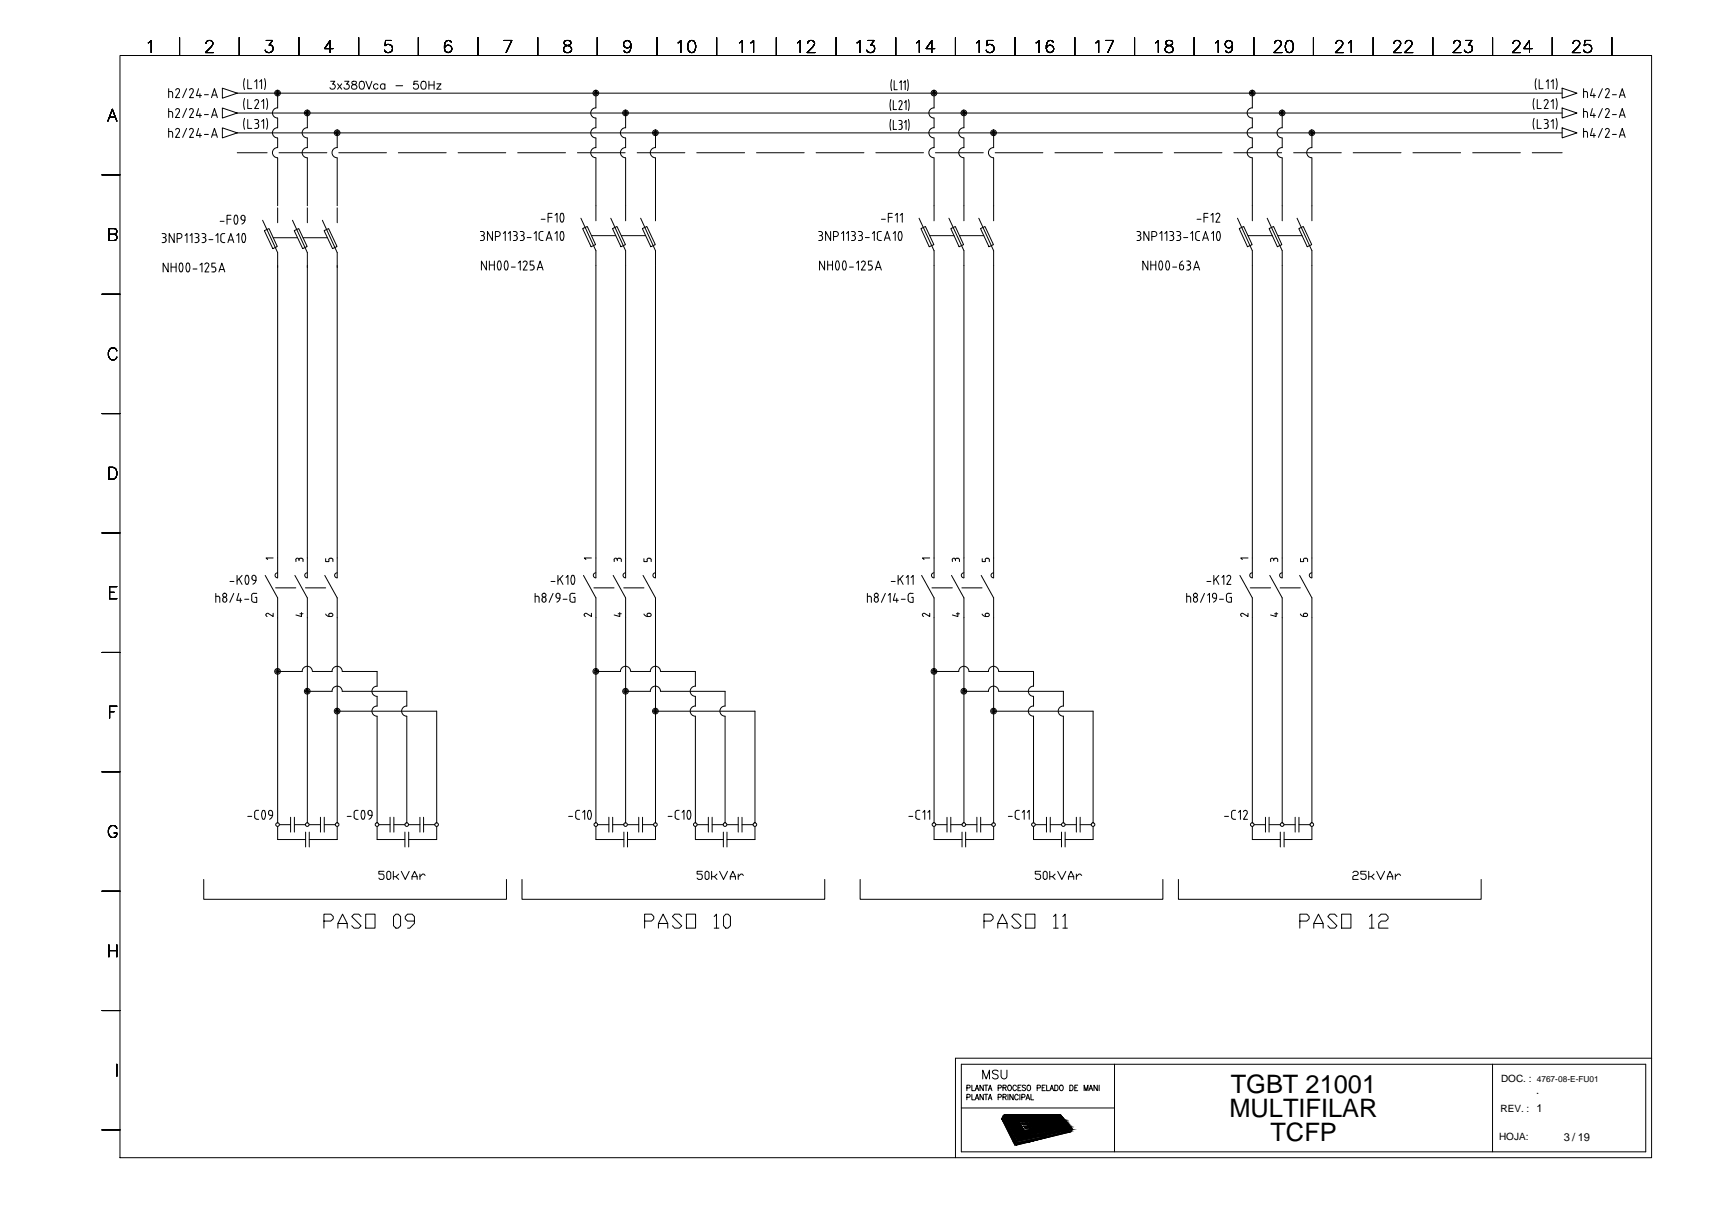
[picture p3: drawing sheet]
<svg xmlns="http://www.w3.org/2000/svg" width="420mm" height="297mm" viewBox="0 0 420 297" stroke-linecap="round" stroke-linejoin="round" font-family="sans-serif">
<defs><g id="words">
<g font-size="6.2">
<text x="301.7" y="268">TGBT 21001</text>
<text x="301.4" y="273.8">MULTIFILAR</text>
<text x="311.4" y="279.7">TCFP</text>
</g>
<g font-size="2.7">
<text x="376.6" y="268.2">.</text>
<text x="383.3" y="279.5">3 / 19</text>
</g>
<g font-size="2.5">
<text x="367.9" y="265.2">DOC. :</text>
<text x="367.8" y="272.6">REV. : 1</text>
<text x="367.5" y="279.4">HOJA:</text>
</g>
<text font-size="2" x="376.7" y="265.2">4767-08-E-FU01</text>
</g></defs>
<g fill="none" stroke="#000" stroke-width=".25">
<path d="M29.4 13.6h375.5v270.1h-375.5zM36.4 10.5l.7-.6v3M44 9.2v4.4M50.5 10.6v-.1a.93 .93 0 0 1 1.1-.6 .74 .74 0 0 1 .5 1.2l-1.7 1.8h1.9M58.7 9.2v4.4M60 19.3l-.3 1.3 .3 1.4M60.7 19.5v2.2h1M64.9 19.3l.2 1.3-.2 1.4M65.3 9.9h1.5l-.8 1.2a.95 .95 0 0 1 1 1.1 .95 .95 0 0 1-1.3 .7l-.4-.2-.3-.4M73.3 9.2v4.4M81.1 19.9h1l-.6 .7a.64 .64 0 0 1 .5 1.1 .64 .64 0 0 1-1.1-.2M81.6 11.9h-2l1.3-2v3"/>
<path d="M84.5 19.9h1l-.6 .7a.66 .66 0 0 1 .7 .6 .66 .66 0 0 1-.5 .7 .66 .66 0 0 1-.8-.4M86.3 20a.38 .38 0 0 0 .3 .6l.3 .2a.55 .55 0 0 1 .6 .4 .55 .55 0 0 1-.5 .7h-.4a.55 .55 0 0 1-.4-.6 .55 .55 0 0 1 .5-.5l.6-.3 .1-.3a.74 .74 0 0 0-1.1-.2zM87.9 9.2v4.4M88.3 20a.64 .64 0 0 1 .9 .3 .92 .92 0 0 1 .1 1.1 .92 .92 0 0 1-1 .4l-.3-.8zM89.7 19.9l.8 2 .7-2M95.9 9.9h-1.4l-.1 1.3a1.03 1.03 0 0 1 1.6-.1 1.03 1.03 0 0 1-.2 1.6 1.03 1.03 0 0 1-1.5-.4M102.4 19.9h-.9l-.1 .9a.67 .67 0 0 1 1-.1 .67 .67 0 0 1-.1 1 .67 .67 0 0 1-1-.2M102.6 9.2v4.4M103.4 20a.64 .64 0 0 1 1 .3l.1 .5a.83 .83 0 0 1-.8 1.1 1.21 1.21 0 0 1-.3-1.9zM105.1 19.9v2M106.4 19.9v2M110.6 10.3a.85 .85 0 0 0-1.2-.2 2.2 2.2 0 0 0 0 2.6 .91 .91 0 0 0 1.3-.4 .91 .91 0 0 0-.6-1.2 .91 .91 0 0 0-1.1 .8"/>
<path d="M117.2 9.2v4.4M123.5 9.9h2l-1.4 3M131.8 9.2v4.4M138.4 10.1a.6 .6 0 0 0 .3 1 1.07 1.07 0 0 1 1.1 .3 1.07 1.07 0 0 1 .1 1.2 1.01 1.01 0 0 1-1.1 .3 1.01 1.01 0 0 1-.6-1 1.18 1.18 0 0 1 1.3-.8 .6 .6 0 0 0 .3-1l-.4-.2zM146.4 9.2v4.4M154.7 10.9a.91 .91 0 0 1-1.2 .8 .91 .91 0 0 1-.5-1.4 .91 .91 0 0 1 1.5 0 2.49 2.49 0 0 1-.3 2.4 .84 .84 0 0 1-1.2-.2M161.1 9.2v4.4M166.2 10.5l.7-.6v3M169 10.1a.86 .86 0 0 1 1.4 .4 1.5 1.5 0 0 1-1 2.4 1.9 1.9 0 0 1-.4-2.8zM175.7 9.2v4.4M181.3 10.5l.7-.6v3M184.1 10.5l.6-.6v3"/>
<path d="M190.3 9.2v4.4M195.5 10.5l.7-.6v3M198 10.6l.1-.4 .4-.3a.93 .93 0 0 1 1.2 .6l-.5 1-1.3 1.4h1.9M205 9.2v4.4M210.1 10.5l.7-.6v3M212.8 9.9h1.5l-.9 1.2a.94 .94 0 0 1 1 1 .94 .94 0 0 1-1.2 .8l-.4-.2-.3-.4M218.6 19.5l-.2 1.1 .2 1.6M219.2 19.8v2.2h.7M219.6 9.2v4.4M222.5 19.5l.2 1.1-.2 1.6M224.6 10.5l.8-.6v3M229.1 11.9h-2.1l1.4-2v3"/>
<path d="M234.2 9.2v4.4M239.4 10.5l.7-.6v3M243.4 9.9h-1.4l-.1 1.3a1.03 1.03 0 0 1 1.5-.1 1.03 1.03 0 0 1-.1 1.6 1.03 1.03 0 0 1-1.5-.4M248.8 9.2v4.4M254 10.5l.7-.6v3M258.2 10.3a.84 .84 0 0 0-1.3-.2 1.74 1.74 0 0 0 .4 2.8 .92 .92 0 0 0 1-.9 .92 .92 0 0 0-.8-.9 .92 .92 0 0 0-1 .8M263.5 9.2v4.4M268.6 10.5l.7-.6v3M271 9.9h2l-1.4 3M278.1 9.2v4.4M283.2 10.5l.8-.6v3M285.9 10.1a.61 .61 0 0 0 .3 1 1.18 1.18 0 0 1 1.4 1.2 1.01 1.01 0 0 1-1.2 .6 1.01 1.01 0 0 1-.8-1 1.27 1.27 0 0 1 1.4-.8 .6 .6 0 0 0 .3-1l-.4-.2z"/>
<path d="M292.7 9.2v4.4M298 10.5l.6-.6v3M302.1 10.9a.91 .91 0 0 1-1.2 .8 .91 .91 0 0 1-.4-1.5 .91 .91 0 0 1 1.5 .1 2.65 2.65 0 0 1-.3 2.4 .8 .8 0 0 1-1.2-.2M307.4 9.2v4.4M312.4 10.6l.3-.5 .8-.2a.74 .74 0 0 1 .5 1.2l-1.7 1.8h2M315.5 10.1a.9 .9 0 0 1 1.4 .4 2.56 2.56 0 0 1-.3 2.2 .9 .9 0 0 1-1.4-.4 2.23 2.23 0 0 1 .3-2.2zM322 9.2v4.4M327.5 10.6l.1-.4 .4-.3 .9 .2a.62 .62 0 0 1 .1 1l-1.7 1.8h2M330.6 10.5l.6-.6v3M336.6 9.2v4.4M341.7 10.6l.1-.4 .5-.3h.5a.87 .87 0 0 1 .6 .8 .87 .87 0 0 1-.4 .8l-1.4 1.4h1.9M344.5 10.6l.2-.5 .9-.2a.74 .74 0 0 1 .4 1.2l-1.7 1.8h2"/>
<path d="M351.2 9.2v4.4M356.3 10.6l.3-.5 .8-.2a.74 .74 0 0 1 .5 1.2l-1.7 1.8h1.9M359.3 9.9h1.5l-.9 1.2a.94 .94 0 0 1 1 1 .94 .94 0 0 1-1.2 .8l-.6-.3-.1-.3M365.9 9.2v4.4M370.9 10.6v-.1a.93 .93 0 0 1 1.1-.6 .74 .74 0 0 1 .4 1.2l-1.7 1.8h2M375.6 11.9h-2.1l1.4-2v3M376.6 19.3l-.3 1.3 .3 1.4M377.3 19.5v2.2h1M380.5 9.2v4.4M381.5 19.3l.2 1.3-.2 1.4M385.6 10.6l.3-.5 .8-.2a.74 .74 0 0 1 .4 1.2l-1.7 1.8h2M389.9 9.9h-1.4l-.1 1.3a1.03 1.03 0 0 1 1.5-.1 1.03 1.03 0 0 1-.2 1.6 1.03 1.03 0 0 1-1.5-.4"/>
<path d="M395.1 9.2v4.4M26.4 29.7l1.1-2.9 1.1 2.9M26.9 28.7h1.4M41.3 21.7v2.2M41.3 26.6v2.2M41.3 31.5v2.2M41.3 22.5h.6M41.3 27.3h.6M41.3 32.2h.6M41.9 22.4l.4 .2v1.3M41.9 27.3l.4 .2v1.3M41.9 32.2l.4 .4"/>
<path d="M42.3 32.7v1M43.1 27a.49 .49 0 0 1 .6-.4 .49 .49 0 0 1 .2 .7l-.9 1.5h1M43.1 31.8a.49 .49 0 0 1 .6-.3 .49 .49 0 0 1 .2 .7l-.9 1.5h1M43.5 21.7l.5 .2-.1 .5M43.5 21.7l-.4 .4M44 22.5l-1 1.4h1M45.7 21.7l-.9 2.2M45.7 26.6l-.9 2.2M45.7 31.5l-.9 2.2M46.9 21.7l.4 .2v.5M46.9 26.6l.4 .2v.5M46.9 31.5l.4 .2v.5"/>
<path d="M46.9 21.7l-.5 .4M46.9 26.6l-.5 .4M46.9 31.5l-.5 .3M47.4 22.5l-.9 1.4h.9M47.4 27.4l-.9 1.4h.9M47.4 32.2l-.9 1.5h.9M48.7 21.7l-.5 1.7h1.2M48.7 26.6l-.5 1.7h1.2M48.7 31.5l-.5 1.7h1.2M49 23v.9M49 27.8v1M49 32.7v1"/>
<path d="M50.1 23.2h1M50.1 28.1h1M50.1 32.9h1M51.8 23.9l.8-2.2 .7 2.2M51.8 28.8l.8-2.2 .7 2.2M51.8 33.7l.8-2.2 .7 2.2M52.1 23.3h1M52.1 28.2h1M52.1 33.1h1M54.5 21.6l3.7 1.2-3.7 1.3zM54.5 26.5l3.7 1.2-3.7 1.2zM54.5 31.3l3.7 1.3-3.7 1.2z"/>
<path d="M58.2 22.8h324.7M58.2 27.7h324.7M58.2 32.6h324.7M58.2 37.4h7.3M60 24.1l-.3 1.4 .3 1.3M60 29l-.3 1.3 .3 1.4M60.7 24.4v2.2h1M60.7 29.3v2.2h1M62.4 20l.5-.5v2.2M62.4 29.3h.5a.49 .49 0 0 1 .5 .5 .49 .49 0 0 1-.5 .4l.4 .3 .1 .2M62.4 24.8a.49 .49 0 0 1 .7-.4 .49 .49 0 0 1 .2 .7M62.7 30.3h.2"/>
<path d="M63.3 25.2l-.9 1.4h1M63.4 30.7a.55 .55 0 0 1-.5 .8h-.5M63.7 20l.4-.5v2.2M64.1 24.9l.5-.5v2.2M64.1 29.8l.5-.5v2.2M65.4 24.1l.2 1.4-.2 1.3M65.4 29l.2 1.3-.2 1.4M68 36.2a1.25 1.25 0 0 0-1.2 1.2 1.25 1.25 0 0 0 1.2 1.3M68 31.3a1.25 1.25 0 0 0-1.2 1.2 1.25 1.25 0 0 0 1.2 1.3M68 26.4a1.25 1.25 0 0 0-1.2 1.3 1.25 1.25 0 0 0 1.2 1.2M68.1 22.8v3.7M68.1 28.9v2.4"/>
<path d="M68.1 33.8v2.4M68.1 38.7v11.7M68.4 37.4h11.7M75.3 36.2a1.25 1.25 0 0 0-1.2 1.2 1.25 1.25 0 0 0 1.2 1.3M75.3 27.7v3.6a1.25 1.25 0 0 0-1.2 1.2 1.25 1.25 0 0 0 1.2 1.3M75.3 33.8v2.4M75.3 38.7v11.7M82.6 36.2a1.25 1.25 0 0 0-1.2 1.2 1.25 1.25 0 0 0 1.2 1.3M82.7 32.6v3.6M82.7 38.7v11.7M82.7 20.5l1.1 1.4M83 37.4h11.7"/>
<path d="M83.8 20.5l-1.1 1.4M92.7 20.8a.61 .61 0 0 0-1-.1 .61 .61 0 0 0 0 1 .61 .61 0 0 0 1-.1M94.3 20.8a.61 .61 0 0 0-.9-.1 .61 .61 0 0 0 0 1 .61 .61 0 0 0 .9-.1M94.3 20.5v1.4M97.1 21h1.6M97.6 37.4h11.8M105.1 20.8h1.3M107.1 20.5h1l-1 1.4h1M112.3 37.4h11.7M126.9 37.4h11.7M141.5 37.4h11.7M146.1 36.2a1.25 1.25 0 0 0-1.3 1.2 1.25 1.25 0 0 0 1.3 1.3"/>
<path d="M146.1 31.3a1.25 1.25 0 0 0-1.3 1.2 1.25 1.25 0 0 0 1.3 1.3M146.1 26.4a1.25 1.25 0 0 0-1.3 1.3 1.25 1.25 0 0 0 1.3 1.2M146.1 22.8v3.7M146.1 28.9v2.4M146.1 33.8v2.4M146.1 38.7v15.4M153.3 36.2a1.25 1.25 0 0 0-1.2 1.2 1.25 1.25 0 0 0 1.2 1.3M153.4 27.7l-.1 3.6a1.25 1.25 0 0 0-1.2 1.2 1.25 1.25 0 0 0 1.2 1.3M153.4 33.8v2.4M153.4 38.7v15.4M156.2 37.4h11.7M160.7 36.2a1.25 1.25 0 0 0-1.3 1.2 1.25 1.25 0 0 0 1.3 1.3"/>
<path d="M160.7 32.6v3.6M160.7 38.7v15.4M170.8 37.4h11.7M185.4 37.4h11.7M200.1 37.4h11.7M214.7 37.4h11.7M218.4 24.4l-.2 1.1 .2 1.6M218.4 29.3l-.2 1 .2 1.6M219 24.7v2.2h.8M219 29.5v2.2h.8M220.3 29.5h.4a.5 .5 0 0 1 .4 .5 .5 .5 0 0 1-.4 .5M220.3 25a.43 .43 0 0 1 .7-.3 .43 .43 0 0 1 .1 .7"/>
<path d="M220.5 20.2l.4-.4v2.2M220.5 30.5h.3M220.7 30.5a.66 .66 0 0 1 .4 .6 .66 .66 0 0 1-.4 .6h-.4M221.1 25.4l-.8 1.5h.8M221.5 20.2l.4-.4v2.2M221.7 25.2l.4-.5v2.2M221.7 30l.4-.5v2.2M222.7 24.4l.2 1.1-.2 1.6M222.7 29.3l.2 1-.2 1.6M228.9 36.2a1.25 1.25 0 0 0-1.2 1.2 1.25 1.25 0 0 0 1.2 1.3M228.9 26.4a1.25 1.25 0 0 0-1.2 1.3 1.25 1.25 0 0 0 1.3 1.2l-.1 2.4a1.25 1.25 0 0 0-1.2 1.2 1.25 1.25 0 0 0 1.2 1.3M229 22.8v3.7"/>
<path d="M229 33.8v2.4M229 38.7v15.4M229.3 37.4h11.7M236.3 36.2a1.25 1.25 0 0 0-1.3 1.2 1.25 1.25 0 0 0 1.3 1.3M236.3 31.3a1.25 1.25 0 0 0-1.3 1.2 1.25 1.25 0 0 0 1.3 1.3M236.3 27.7v3.6M236.3 33.8v2.4M236.3 38.7v15.4M243.6 36.2a1.25 1.25 0 0 0-1.3 1.2 1.25 1.25 0 0 0 1.3 1.3M243.6 32.6v3.6M243.6 38.7v15.4M244 37.4h11.6"/>
<path d="M258.6 37.4h11.7M273.2 37.4h11.7M287.9 37.4h11.6M302.5 37.4h11.7M307 36.2a1.25 1.25 0 0 0-1.3 1.2 1.25 1.25 0 0 0 1.3 1.3M307 26.4a1.25 1.25 0 0 0-1.3 1.3 1.25 1.25 0 0 0 1.3 1.2v2.4a1.25 1.25 0 0 0-1.3 1.2 1.25 1.25 0 0 0 1.3 1.3M307 22.8v3.7M307 33.8v2.4M307 38.7v15.4M314.3 36.2a1.25 1.25 0 0 0-1.3 1.2 1.25 1.25 0 0 0 1.3 1.3M314.3 31.3a1.25 1.25 0 0 0-1.3 1.2 1.25 1.25 0 0 0 1.3 1.3M314.3 27.7v3.6"/>
<path d="M314.3 33.8v2.4M314.3 38.7v15.4M317.1 37.4h11.7M321.6 36.2a1.25 1.25 0 0 0-1.3 1.2 1.25 1.25 0 0 0 1.3 1.3M321.6 32.6v3.6M321.6 38.7v15.4M331.7 37.4h11.7M346.4 37.4h11.6M361 37.4h11.7M375.6 37.4h7.3M376.1 24.1l-.3 1.4 .3 1.3M376.1 29l-.3 1.3 .3 1.4"/>
<path d="M376.8 24.4v2.2h1M376.8 29.3v2.2h1M378.5 29.3h.5a.49 .49 0 0 1 .5 .5 .49 .49 0 0 1-.5 .4l.4 .3 .1 .2M378.8 30.3h.2M379 24.4l-.5 .4M379 24.4l.4 .2v.5M379 20l.5-.5v2.2M379.4 25.2l-.9 1.4h1M379.5 30.7a.55 .55 0 0 1-.5 .8h-.5M380.2 20l.5-.5v2.2M380.2 24.9l.5-.5v2.2M380.2 29.8l.5-.5v2.2"/>
<path d="M381.5 24.1l.2 1.4-.2 1.3M381.5 29l.2 1.3-.2 1.4M382.9 21.6l3.7 1.2-3.7 1.3zM382.9 26.5l3.7 1.2-3.7 1.2zM382.9 31.3l3.7 1.3-3.7 1.2zM388.2 22.5l.5-.1 .4 .2 .1 1.3M388.2 27.3h.5l.4 .2 .1 1.3M388.2 32.2h.5M388.2 21.7v2.2M388.2 26.6v2.2M388.2 31.5v2.2M388.7 32.2l.5 .4"/>
<path d="M389.2 32.7v1M390.3 21.7l-.4 1.7h1.2M390.3 26.6l-.4 1.7h1.2M390.3 31.5l-.4 1.7h1.2M390.7 23v.9M390.7 27.8v1M390.7 32.7v1M392.8 21.7l-1 2.2M392.8 26.6l-1 2.2M392.8 31.5l-1 2.2M393.5 27a.49 .49 0 0 1 .7-.4 .49 .49 0 0 1 .2 .7l-.9 1.5h1M393.5 31.8a.49 .49 0 0 1 .7-.3 .49 .49 0 0 1 .2 .7l-.9 1.5h1"/>
<path d="M394 21.7l.4 .2v.5M394 21.7l-.5 .4M394.4 22.5l-.9 1.4h1M395.3 23.2h.9M395.3 28.1h.9M395.3 32.9h.9M396.9 23.9l.8-2.2 .7 2.2M396.9 28.8l.8-2.2 .7 2.2M396.9 33.7l.8-2.2 .7 2.2M397.2 23.3h1M397.2 28.2h1M397.2 33.1h1"/>
<path d="M25 42.9h4.4M26.7 57.4l1.7-.1a.74 .74 0 0 0 0-1.2l-1.7-.1v2.9l1.7-.1a.79 .79 0 0 0 .2-.8 .79 .79 0 0 0-.6-.6M39.7 57.2h.5M39.7 59.5h.5M40 58.2h.2M40.2 57.2a.49 .49 0 0 1 .5 .5 .49 .49 0 0 1-.5 .5 .55 .55 0 0 1 .5 .7M40.7 58.9l-.2 .4-.3 .1M42.7 57.2v2.3l-1.2-2.3v2.3M44 57.2a.61 .61 0 0 1 .6 .6 .61 .61 0 0 1-.6 .6l-.6 .1M44 57.2h-.6v2.3M45.4 57.8l.4-.6v2.3M46.6 57.8l.5-.6v2.3"/>
<path d="M47.8 57.2h.5a.49 .49 0 0 1 .5 .5 .49 .49 0 0 1-.5 .5M47.8 59.5h.5M48 58.2h.3M48.3 58.2a.55 .55 0 0 1 .5 .7M48.8 58.9l-.3 .4-.2 .1M49.5 57.2h.5M49.5 59.5h.5M49.8 58.2h.2M50 57.2a.49 .49 0 0 1 .4 .5 .49 .49 0 0 1-.4 .5l.4 .3v.2M50.4 58.9l-.2 .4-.2 .1M50.5 58.7v.2M51.2 58.7h1"/>
<path d="M52.9 57.8l.5-.6v2.3M54 54.2h.9M54.7 59.5h.4M55.1 57.2l-.7 .1-.3 .5 .1 1.3 .5 .3M55.7 53.7h.9M55.9 59.5l.7-2.3 .7 2.3M56.1 58.8h1M56.6 52.8h-.9v2.2M57.6 54.8l.2 .2 .3-.2M57.6 52.9l-.2 .7 .2 1.2M58 57.8l.5-.6v2.3M58.1 52.9l.2 .7-.2 1.2"/>
<path d="M58.1 52.8l-.3-.1-.2 .1M59.1 53.5a.51 .51 0 0 1 .3-.7 .51 .51 0 0 1 .7 .4v.7M59.1 53.5l.2 .4h.3M59.6 54h.5M59.6 57.2h.1a1.53 1.53 0 0 1 0 2.3 1.66 1.66 0 0 1-.1-2.3zM60 53.9a1.08 1.08 0 0 1-.7 1M64.4 54l3.7 7.9v79.7M64.8 56.5l1.1-.5 2.1 4.4-1.1 .5zM67 58.3h5.9M68.1 50.9v3.7M71.7 54l3.6 7.9v79.7a.61 .61 0 0 1-.6-.6 .61 .61 0 0 1 .6-.6M72.1 56.5l1.1-.5 2.1 4.4-1.1 .5z"/>
<path d="M74.3 58.3h5.9M75.3 50.9v3.7M79 54l3.7 7.9-.1 79.7a.61 .61 0 0 1-.6-.6 .61 .61 0 0 1 .6-.6M79.4 56.5l1.1-.5 2.1 4.4-1.1 .5zM82.7 50.9v3.7M117.8 56.7h.5M117.8 58.9h.5M118 57.8h.3M118.2 56.7a.49 .49 0 0 1 .5 .5 .49 .49 0 0 1-.5 .5 .63 .63 0 0 1 .5 .6 .63 .63 0 0 1-.5 .6M120.7 56.7v2.2l-1.2-2.2v2.2M121.4 58h.6a.61 .61 0 0 0 .6-.6 .61 .61 0 0 0-.6-.7h-.6v2.2M123.4 57.2l.5-.5v2.2"/>
<path d="M124.6 57.2l.5-.5v2.2M125.8 56.7h.5a.49 .49 0 0 1 .5 .5 .49 .49 0 0 1-.5 .5M126.1 57.8h.2M126.3 57.7a.63 .63 0 0 1 .5 .6 .63 .63 0 0 1-.5 .6h-.5M127.5 56.7h.5M127.5 58.9h.5M127.8 57.8h.2M128 56.7a.49 .49 0 0 1 .5 .5 .49 .49 0 0 1-.5 .5l.4 .3 .1 .2M128.5 58.5l-.3 .4h-.2M128.5 58.2v.3M129.2 58.2h1M130.9 57.2l.5-.5v2.2"/>
<path d="M132.2 58.4l.2 .4 .3 .1M132.7 53.7h.9M132.7 58.9h.4M133.1 56.7l-.7 .1-.2 .2v1.4M133.9 58.9l.7-2.2 .7 2.2M134.1 58.3h1M134.4 53.3h.9M135.3 52.3h-.9v2.2M136 57.2l.6-.5v2.2M136 52.8l.6-.5v2.2M137.5 58.8l.3 .1 .2-.1M137.5 58.8l-.2-1.2 .2-.8 .3-.1 .2 .2 .2 .7-.2 1.2"/>
<path d="M137.5 52.4l-.2 1.1a.78 .78 0 0 0 .5 1l.2-.2 .2-.8-.2-1.1M138 52.4l-.2-.1-.3 .1M142.4 53.5l3.7 7.9v80.2M142.8 56l1.2-.5 2 4.5-1.1 .5zM145 57.8h5.9M149.7 53.5l3.7 7.9-.1 80.2a.61 .61 0 0 1-.6-.6 .61 .61 0 0 1 .6-.6M150.1 56l1.1-.5 2.1 4.5-1.1 .5zM152.3 57.8h6M157 53.5l3.7 7.9v80.2a.61 .61 0 0 1-.7-.6 .61 .61 0 0 1 .7-.6M157.5 56l1.1-.5 2 4.5-1.1 .5zM200.7 56.7h.4a.49 .49 0 0 1 .5 .5 .49 .49 0 0 1-.5 .5M200.9 57.8h.3"/>
<path d="M201.1 57.7l.5 .3v.2M201.6 58.5l-.2 .4h-.7M201.7 58.2v.3M203.6 56.7v2.2l-1.2-2.2v2.2M204.3 58h.6M204.9 56.7a.61 .61 0 0 1 .6 .7 .61 .61 0 0 1-.6 .6M204.9 56.7h-.6v2.2M206.3 57.2l.5-.5v2.2M207.5 57.2l.5-.5v2.2M208.7 56.7h.5M208.7 58.9h.5M209 57.8h.2"/>
<path d="M209.2 56.7a.49 .49 0 0 1 .5 .5 .49 .49 0 0 1-.5 .5l.4 .3 .1 .2M209.7 58.5l-.3 .4h-.2M209.7 58.2v.3M210.4 56.7h.5a.49 .49 0 0 1 .5 .5 .49 .49 0 0 1-.5 .5M210.7 57.8h.2M210.9 57.7a.63 .63 0 0 1 .5 .6 .63 .63 0 0 1-.5 .6h-.5M212.1 58.2h1M213.9 57.2l.4-.5v2.2M215 58.4l.3 .4 .3 .1M215.1 57.3v1.1M215.6 58.9h.5M216.1 56.7l-.8 .1-.3 .5"/>
<path d="M216.1 53.7h.9M216.8 58.9l.7-2.2 .7 2.2M217 58.3h1M217.7 53.3h1M218.7 52.3h-1v2.2M219 57.2l.4-.5v2.2M219.4 52.8l.5-.5v2.2M220.4 58.8l.2 .1 .3-.1M220.4 56.8l-.2 .8 .2 1.2M220.7 52.8l.5-.5v2.2M220.9 56.8l.2 .8-.2 1.2M220.9 56.9l-.3-.2-.2 .2"/>
<path d="M225.3 53.5l3.7 7.9-.1 80.2a.61 .61 0 0 1-.6-.6 .61 .61 0 0 1 .6-.6M225.7 56l1.2-.5 2 4.5-1.1 .5zM227.9 57.8h6M232.6 53.5l3.7 7.9v80.2M233.1 56l1.1-.5 2 4.5-1.1 .5zM235.2 57.8h6M239.9 53.5l3.7 7.9v80.2M240.4 56l1.1-.5 2 4.5-1.1 .5zM278.7 56.7h.5a.49 .49 0 0 1 .4 .5 .49 .49 0 0 1-.4 .5M279 57.8h.2M279.2 57.7l.4 .3v.2M279.6 58.5l-.2 .4h-.7"/>
<path d="M279.7 58.2v.3M281.6 56.7v2.2l-1.2-2.2v2.2M282.3 58h.7M283 56.7a.61 .61 0 0 1 .6 .7 .61 .61 0 0 1-.6 .6M283 56.7h-.7v2.2M284.3 57.2l.5-.5v2.2M285.5 57.2l.5-.5v2.2M286.8 56.7h.4M286.8 58.9h.4M287 57.8h.2M287.2 56.7a.49 .49 0 0 1 .5 .5 .49 .49 0 0 1-.5 .5l.4 .3 .1 .2M287.7 58.5l-.3 .4h-.2"/>
<path d="M287.7 58.2v.3M288.4 56.7h.5a.49 .49 0 0 1 .5 .5 .49 .49 0 0 1-.5 .5M288.7 57.8h.3M288.9 57.7a.63 .63 0 0 1 .5 .6 .63 .63 0 0 1-.5 .6h-.5M290.1 58.2h1.1M291.9 57.2l.4-.5v2.2M293.1 58.4l.3 .4 .2 .1M293.4 53.7h1M293.6 56.7l-.4 .3-.1 1.4M293.7 56.7h.4M293.7 58.9h.4M294.8 58.9l.7-2.2 .7 2.2"/>
<path d="M295 58.3h1M295.1 53.3h1M296.1 52.3h-1v2.2M296.8 52.8l.5-.5v2.2M297 57.2l.5-.5v2.2M298.4 56.9l.4-.1 .3 .4v.8l-.2 .8M298.4 58.8l.3 .1 .2-.1M298.4 56.8l-.2 .8 .2 1.2M298.5 52.3l.4 .1 .1 .4-.9 1.7h.9M298.5 52.3l-.4 .3M303.3 53.5l3.7 7.9v80.2a.61 .61 0 0 1-.6-.6 .61 .61 0 0 1 .6-.6M303.8 56l1.1-.5 2 4.5-1.1 .5z"/>
<path d="M305.9 57.8h6M310.6 53.5l3.7 7.9v80.2M311.1 56l1.1-.5 2 4.5-1.1 .5zM313.2 57.8h6M318 53.5l3.6 7.9v80.2M318.4 56l1.1-.5 2 4.5-1.1 .5zM25 72.1h4.4M41.2 64.5v2.1l-1.2-2.1v2.1M41.9 64.5v2.1M41.9 65.5h1.3M43.2 64.5v2.1M44.1 64.6l-.2 1.1a.78 .78 0 0 0 .5 .9l.2-.1 .2-.8-.2-1.1"/>
<path d="M44.6 64.6l-.2-.2-.3 .2M45.8 64.6l-.2 1.1a.78 .78 0 0 0 .5 .9l.2-.1 .2-.8-.2-1.1M46.3 64.6l-.2-.2-.3 .2M47.3 65.9h1M49 65l.5-.5v2.1M50.7 64.4l-.5 .4M50.7 64.4l.3 .2 .2 .4-1 1.6h1M51.9 66.6h.5M52.4 65.4l.4 .3 .1 .2M52.8 64.5h-.9v1h.5M52.9 65.9a.55 .55 0 0 1-.5 .7M53.7 66.6l.7-2.1 .7 2.1"/>
<path d="M53.9 66.1h1M119.2 64v2.2l-1.2-2.2v2.2M120 65h1.2M120 64v2.2M121.2 64v2.2M122.1 66.1l.3 .1 .2-.1M122.2 64.1l-.3 .8 .3 1.1M122.6 64.1l.3 .8-.3 1.1M122.6 64.1l-.2-.2-.3 .2M123.8 66.1l.3 .1 .2-.1M123.8 64.1l-.2 .8 .2 1.1M124.3 64.1l.3 .8-.3 1.1"/>
<path d="M124.3 64.1l-.2-.2-.3 .2M125.3 65.5h1M127 64.5l.5-.5v2.2M128.7 64l-.5 .3M128.7 64l.5 .2v.5M129.1 64.7l-.8 1.5h.9M129.9 66.2h.6M130.4 65a.55 .55 0 0 1 .5 .7M130.8 64h-.9v1h.6M130.9 65.7l-.2 .4h-.3M131.7 66.2l.7-2.2 .7 2.2M131.9 65.5h1"/>
<path d="M202.1 64v2.2l-1.2-2.2v2.2M202.9 64v2.2M202.9 65h1.2M204.1 64v2.2M205 66.1l.3 .1 .2-.1M205 64.1l-.2 .8 .2 1.1M205.5 64.1l.3 .8-.3 1.1M205.5 64.1l-.2-.2-.3 .2M206.7 66.1l.3 .1 .2-.1M206.7 64.1l-.2 .8 .2 1.1M207.2 64.1l.3 .8-.3 1.1M207.2 64.1l-.2-.2-.3 .2"/>
<path d="M208.2 65.5h1M210 64.5l.4-.5v2.2M211.2 64.3a.49 .49 0 0 1 .6-.3 .49 .49 0 0 1 .2 .7M212.1 64.7l-1 1.5h1M212.9 66.2h.4M213.7 64h-.8v1h.7l.2 .4M213.8 65.7l-.2 .4h-.3M213.9 65.5v.2M214.6 66.2l.7-2.2 .8 2.2M214.8 65.5h1M281.4 64v2.2l-1.3-2.2v2.2M282.1 65h1.2"/>
<path d="M282.1 64v2.2M283.3 64v2.2M284.3 66.1l.2 .1 .3-.1M284.3 64.1l-.2 .8 .2 1.1M284.8 64.1l.2 .8-.2 1.1M284.8 64.1l-.3-.2-.2 .2M286 66.1l.2 .1 .3-.1M286 64.1l-.3 .8 .3 1.1M286.5 64.1l.2 .8-.2 1.1M286.5 64.1l-.3-.2-.2 .2M287.5 65.5h.9M289.2 65.7a.49 .49 0 0 0 .5 .4 .49 .49 0 0 0 .4-.4"/>
<path d="M289.6 64.9l.4 .1 .1 .4M289.7 65h-.5v.7M289.9 64a1.12 1.12 0 0 0-.7 .9M290.1 65.5v.2M290.9 64h.4a.49 .49 0 0 1 .5 .5 .49 .49 0 0 1-.5 .5M290.9 66.2h.5M291.1 65h.3M291.3 65l.5 .2v.2M291.8 65.7l-.2 .4h-.3M291.9 65.5v.2M292.6 66.2l.7-2.2 .8 2.2M292.8 65.5h1.1"/>
<path d="M28.6 86a1.06 1.06 0 0 0-1.2-.7 1.06 1.06 0 0 0-.8 1.1 1.31 1.31 0 0 0 .3 1.4 1.31 1.31 0 0 0 1.4 .3l.3-.6M25 101.4h4.4M26.7 114.5h1a1.56 1.56 0 0 1 1 1.5 1.56 1.56 0 0 1-1 1.4h-1zM25 130.6h4.4M67 136.8h-1.8l.4 .3M72.5 137.2a.4 .4 0 0 1 .4-.4 .4 .4 0 0 1 .4 .4M72.5 137.2v.4M73.3 137.2v.2M73.7 136.8l-.4 .4M73.7 136.8h.2M73.9 136.8l.3 .2 .1 .6M79.8 136.9v.7h.8v-.4"/>
<path d="M81 136.8l-.4 .4M81 136.8h.2M81.2 136.8l.3 .2 .1 .6M145 136.8h-1.8l.4 .3M150.5 137.2a.4 .4 0 0 1 .4-.4 .4 .4 0 0 1 .4 .4M150.6 137.2v.4M151.3 137.2v.2M151.7 136.8l-.4 .4M151.7 136.8h.2M151.9 136.8l.3 .2 .1 .6M157.8 136.9v.7h.9v-.4M159 136.8l-.4 .4"/>
<path d="M159 136.8h.2M159.2 136.8l.4 .2v.6M227.9 136.8h-1.8l.4 .3M234.2 137.4a.43 .43 0 0 0-.2-.6 .43 .43 0 0 0-.6 .4l.1 .4M234.6 136.8l-.4 .4M234.6 136.8h.2M234.8 136.8l.3 .2 .1 .6M241.9 136.8l-.3 .2-.1 .6h-.7v-.7M241.9 136.8h.2M242.1 136.8l.4 .2v.6M305.9 136.8h-1.7l.3 .3M311.4 137.2a.4 .4 0 0 1 .4-.4 .4 .4 0 0 1 .4 .4"/>
<path d="M311.5 137.2v.4M312.2 137.2v.2M312.6 136.8l-.4 .4M312.7 136.8h.1M312.8 136.8l.4 .2v.6M319.9 136.8l-.3 .2v.6h-.8v-.7M319.9 136.8h.3M320.1 136.8l.4 .2v.6M25 159.9h4.4M26.9 145.2h1.1M28.6 143.8h-1.7v2.9h1.7M52.9 145.4v2.2"/>
<path d="M52.9 146.1h.6M53.4 146.1l.5 .5M53.9 146.6v1M54.6 147.1a.49 .49 0 0 0 .5 .5 .49 .49 0 0 0 .5-.5M54.6 146.9v.2M55.6 146.8a.49 .49 0 0 0-.5-.4 .49 .49 0 0 0-.5 .4M55.6 146.9v.2M56.4 142.5h.9M57.3 145.4l-1 2.2M58.1 141v2.2M58.5 145.4l-.5 1.7h1.3M58.6 141.8l.7 1.4"/>
<path d="M58.9 146.6v1M59.3 141l-1.2 1.4M60 146.9h1M60.4 141h.1a1.53 1.53 0 0 1 0 2.2 1.66 1.66 0 0 1-.1-2.2zM61.7 147l.1 .4 .5 .2M61.7 146v1M61.8 141.5a.5 .5 0 0 0 .4 .7l.6 .1M62.3 145.4l-.5 .2-.1 .4M62.3 145.4h.6M62.6 146.4h.3v1.2h-.6M62.7 141.5a.49 .49 0 0 0-.5-.5 .49 .49 0 0 0-.4 .5M62.8 141.5a1.47 1.47 0 0 1-.8 1.7"/>
<path d="M65 141l3.1 5.5v55.1M65.8 150.4a.4 .4 0 0 0-.6 .1 .4 .4 0 0 0 .3 .6M67 150.3v.8l-1.2-.7M67.5 144.1h5M68 140.4a.61 .61 0 0 0-.6 .6 .61 .61 0 0 0 .6 .6M72.3 141l3 5.5v55.1M73.5 150.4h.8M73.9 150.1v1l-1.4-.4M74.9 144.1h4.9M79.6 141l3.1 5.5v55.1M79.8 150.5l.3 .4 .5 .2M80.6 150.7a.47 .47 0 0 1 .6-.4 .47 .47 0 0 1 .2 .7l-.8 .1v-.4"/>
<path d="M131.2 146.1h.5M131.2 145.4v2.2M131.7 146.1l.5 .5M132.2 146.6v1M132.9 147.1a.49 .49 0 0 0 .5 .5 .49 .49 0 0 0 .4-.5M132.9 146.9v.2M133.8 146.8a.49 .49 0 0 0-.4-.4 .49 .49 0 0 0-.5 .4M133.8 146.9v.2M135.1 142.5h.9M135.6 145.4l-1 2.2M136.3 145.9v.2M136.8 141v2.2"/>
<path d="M137.2 146.6a1.08 1.08 0 0 1-.7 1M137.2 141.8l.8 1.4M137.3 145.9a.49 .49 0 0 0-.5-.5 .49 .49 0 0 0-.5 .5M137.3 145.9v.7l-.8-.1-.2-.4M138 141l-1.2 1.4M138 146.9h1M138.8 141.5l.4-.5v2.2M139.7 147l.2 .4 .4 .2M139.7 146v1M140.3 145.4l-.4 .2-.2 .4M140.3 145.4h.7M140.6 146.4h.4v1.2h-.7"/>
<path d="M140.7 141.1l.2 .8-.2 1.2M140.7 141.1l-.3-.1a1.53 1.53 0 0 0 0 2.2l.3-.1M143 141l3.1 5.5v55.1M143.8 150.4a.4 .4 0 0 0-.6 .1 .4 .4 0 0 0 .3 .6M145 150.3v.8l-1.2-.7M145.6 144.1h4.9M146.1 140.4a.61 .61 0 0 0-.7 .6 .61 .61 0 0 0 .7 .6M150.3 141l3.1 5.5v55.1M151.5 150.4h.8M151.9 150.1v1l-1.3-.4M152.9 144.1h4.9M157.6 141l3.1 5.5v55.1"/>
<path d="M157.9 150.5l.3 .4 .4 .2M158.6 150.7a.47 .47 0 0 1 .7-.4 .47 .47 0 0 1 .1 .7l-.7 .1v-.4M212.6 146.1h.6M212.6 145.4v2.2M213.2 146.1l.4 .5M213.6 146.6v1M214.3 147.1a.49 .49 0 0 0 .5 .5 .49 .49 0 0 0 .5-.5M214.3 146.9v.2M215.3 146.8a.49 .49 0 0 0-.5-.4 .49 .49 0 0 0-.5 .4M215.3 146.9v.2M217 145.4l-.9 2.2M217.7 145.9l.5-.5v2.2"/>
<path d="M218.5 142.5h.9M219.4 145.4l-.4 1.7h1.2M219.8 146.6v1M220.2 141v2.2M220.6 141.8l.8 1.4M220.9 146.9h1M221.4 141l-1.2 1.4M222.2 141.5l.4-.5v2.2M222.6 147l.2 .4 .4 .2M222.6 146v1M223.2 145.4l-.4 .2-.2 .4M223.3 145.4h.5"/>
<path d="M223.3 141.5l.5-.5v2.2M223.5 146.4h.3v1.2h-.5M225.9 141l3.1 5.5v55.1M226.1 150.7l.3 .4M226.7 150.4l-.4-.1-.2 .4M227.9 150.3v.8l-1.2-.7M228.5 144.1h5M233.2 141l3.1 5.5v55.1M234.4 150.4h.8M234.8 150.1v1l-1.3-.4M235.8 144.1h4.9M236.3 140.4a.61 .61 0 0 0-.6 .6 .61 .61 0 0 0 .6 .6"/>
<path d="M240.5 141l3.1 5.5v55.1M240.7 150.5l.3 .4 .5 .2M241.9 150.3h.2a.4 .4 0 0 1 .4 .4 .4 .4 0 0 1-.4 .4h-.6v-.6l.4-.2M243.6 140.4a.61 .61 0 0 0-.7 .6 .61 .61 0 0 0 .7 .6M290.9 146.1h.6M290.9 145.4v2.2M291.4 146.1l.5 .5M291.9 146.6v1M292.6 147.1a.49 .49 0 0 0 .4 .5 .49 .49 0 0 0 .5-.5M292.6 146.9v.2M293.5 146.8a.49 .49 0 0 0-.5-.4 .49 .49 0 0 0-.4 .4M293.6 146.9v.2"/>
<path d="M295.3 145.4l-1 2.2M295.9 142.5h.9M296 145.9l.5-.5v2.2M297.3 145.9v.2M297.5 141v2.2M298 141.8l.8 1.4M298.2 146.6a1.08 1.08 0 0 1-.7 1M298.2 145.9a.49 .49 0 0 0-.5-.5 .49 .49 0 0 0-.5 .5M298.2 145.9v.7l-.8-.1-.2-.4M298.8 141l-1.3 1.4M298.9 146.9h1M299.5 141.5l.5-.5v2.2"/>
<path d="M300.6 146v1M300.7 141.4a.48 .48 0 0 1 .7-.4 .48 .48 0 0 1 .2 .7M301.3 145.4l-.5 .2-.2 .4M301.3 145.4h.6M301.5 146.4h.4v1.2h-.6a.61 .61 0 0 1-.7-.6M301.7 141.8l-1 1.4h1M303.9 141l3.1 5.5v55.1M304.2 150.7l.2 .4M304.7 150.4l-.4-.1-.2 .4M305.9 150.3v.8l-1.2-.7M306.5 144.1h5M311.3 141l3 5.5v55.1"/>
<path d="M312.4 150.4h.8M312.8 150.1v1l-1.3-.4M313.8 144.1h5M314.3 140.4a.61 .61 0 0 0-.6 .6 .61 .61 0 0 0 .6 .6M318.6 141l3 5.5v55.1M318.8 150.5l.3 .4 .4 .2M319.9 150.3h.2a.4 .4 0 0 1 .4 .4 .4 .4 0 0 1-.4 .4h-.5l-.1-.6 .4-.2M321.6 140.4a.61 .61 0 0 0-.6 .6 .61 .61 0 0 0 .6 .6M26.9 174.4h1.1M28.6 173.1h-1.7v2.9M75.3 169.4h6.1M76.6 164.5a1.25 1.25 0 0 0-1.3-1.2 1.25 1.25 0 0 0-1.2 1.2l-6 .1"/>
<path d="M76.6 164.6h4.8M81.4 164.5a1.25 1.25 0 0 1 1.2-1.2 1.25 1.25 0 0 1 1.3 1.2l8.5 .1v3.6M82.7 174.3h24.3v27.3M83.9 169.4a1.25 1.25 0 0 0-1.3-1.2 1.25 1.25 0 0 0-1.2 1.2M83.9 169.4h15.8v3.7M92.4 173a1.25 1.25 0 0 0-1.2 1.3 1.25 1.25 0 0 0 1.2 1.2v26.1M92.4 168.2a1.25 1.25 0 0 0-1.2 1.2 1.25 1.25 0 0 0 1.2 1.3v2.4M99.7 173a1.25 1.25 0 0 0-1.2 1.3 1.25 1.25 0 0 0 1.2 1.2v26.1M146.1 164.6l6-.1a1.25 1.25 0 0 1 1.2-1.2 1.25 1.25 0 0 1 1.3 1.2l4.9 .1M153.4 169.4h6.1M159.4 164.5a1.25 1.25 0 0 1 1.3-1.2 1.25 1.25 0 0 1 1.2 1.2l8.6 .1v3.6M160.7 174.3h24.4v27.3"/>
<path d="M161.9 169.4a1.25 1.25 0 0 0-1.2-1.2 1.25 1.25 0 0 0-1.3 1.2M161.9 169.4h15.8v3.7M170.4 173a1.25 1.25 0 0 0-1.2 1.3 1.25 1.25 0 0 0 1.2 1.2M170.4 168.2a1.25 1.25 0 0 0-1.2 1.2 1.25 1.25 0 0 0 1.2 1.3M170.5 170.7v2.4M170.5 175.5v26.1M177.7 173a1.25 1.25 0 0 0-1.2 1.3 1.25 1.25 0 0 0 1.2 1.2v26.1M229 164.6l6-.1a1.25 1.25 0 0 1 1.3-1.2 1.25 1.25 0 0 1 1.2 1.3l4.8-.1a1.25 1.25 0 0 1 1.3-1.2 1.25 1.25 0 0 1 1.2 1.2l8.6 .1v3.6M236.3 169.4h6M243.6 174.3h24.4v27.3M244.8 169.4a1.25 1.25 0 0 0-1.2-1.2 1.25 1.25 0 0 0-1.3 1.2M244.8 169.4h15.9v3.7"/>
<path d="M253.3 173a1.25 1.25 0 0 0-1.2 1.3 1.25 1.25 0 0 0 1.2 1.2l.1 26.1M253.3 168.2a1.25 1.25 0 0 0-1.2 1.2 1.25 1.25 0 0 0 1.2 1.3l.1 2.4M260.7 173a1.25 1.25 0 0 0-1.3 1.3 1.25 1.25 0 0 0 1.3 1.2M260.7 175.5v26.1M25 189.2h4.4M62.4 199.2v1.1M63 198.6l-.5 .3-.1 .2M63 198.6h.4M64.4 198.7l-.3 .8 .3 1.2M64.8 198.7l.3 .8-.3 1.2M64.9 198.7l-.3-.1-.2 .1M65.8 199.3l.3 .5h.7"/>
<path d="M65.9 199.1v.3M66.8 199.8a1.08 1.08 0 0 1-.7 1M66.8 199.1a.49 .49 0 0 0-.5-.5 .49 .49 0 0 0-.5 .5M66.8 199.1v.7M86.8 199.2v1.1M87.3 198.6l-.4 .3-.1 .2M87.4 198.6h.4M88.8 198.7l-.3 .8 .3 1.2M89.2 198.7l.3 .8-.3 1.2M89.2 198.7l-.2-.1-.3 .1M90.2 199.1a.51 .51 0 0 1 .5-.5 .51 .51 0 0 1 .5 .5 1.47 1.47 0 0 1-.8 1.7M90.2 199.3l.2 .5h.8"/>
<path d="M90.2 199.1v.3M141.1 199.2v1.1M141.7 198.6l-.5 .3-.1 .2M141.7 198.6h.4M142.8 199.1l.5-.5v2.2M144.2 198.7l-.2 .8 .2 1.2M144.7 198.7l.3 .8-.3 1.2M144.7 198.7l-.2-.1-.3 .1M165.5 199.2v1.1M166 198.6l-.4 .3-.1 .2M166.1 198.6h.4M167.2 199.1l.5-.5v2.2"/>
<path d="M168.6 198.7l-.2 .8 .2 1.2M169.1 198.7l.3 .8-.3 1.2M169.1 198.7l-.2-.1-.3 .1M224.5 199.2v1.1M225.5 198.6l-.8 .1-.2 .4M226.2 199.1l.5-.5v2.2M227.4 199.1l.5-.5v2.2M248.9 199.2v1.1M249.9 198.6l-.8 .1-.2 .4M250.6 199.1l.5-.5v2.2M251.8 199.1l.5-.5v2.2M301.9 199.2v1.1"/>
<path d="M302.9 198.6l-.7 .1-.3 .4M303.6 199.1l.5-.5v2.2M304.8 199a.49 .49 0 0 1 .7-.4 .49 .49 0 0 1 .2 .7M305.7 199.4l-.9 1.4h1M25 218.4h4.4M28.6 203a1.07 1.07 0 0 0-1.2-.7 1.07 1.07 0 0 0-.8 1.1 1.31 1.31 0 0 0 .3 1.4 1.31 1.31 0 0 0 1.4 .3l.3-.6v-.4h-.6M49.9 215.5v4.9h74.2v-4.9M60.7 200.1h1M62.4 200.2l.1 .3 .5 .3M63 200.8h.4M64.4 200.7l.2 .1 .3-.1M68.1 202.6v3.2h6.8"/>
<path d="M68.5 202.1h2.7M71.2 200.3v3.6M72.2 200.3v3.6M72.2 202.1h2.7M74.9 203.9v3.7M75.8 202.1h2.8M75.8 203.9v3.7M78.6 200.3v3.6M79.5 202.1h2.7M79.5 200.3v3.6M82.7 202.6v3.2h-6.9M85.1 200.1h1"/>
<path d="M86.8 200.2l.1 .3 .4 .3M87.4 200.8h.4M88.7 200.7l.3 .1 .2-.1M92.4 202.6v3.2h6.9M92.9 202.1h2.7M94.1 213.5h-1.2v.7h.9l.3 .4v.6l-.3 .3h-.6l-.3-.3M95.1 213.5h.3l.4 .4v1.3l-.4 .3h-.3l-.3-.3v-1.3zM95.6 200.3v3.6M96.4 213.5v2M96.5 202.1h2.8M96.5 200.3v3.6M97.1 214.9l.6 .6"/>
<path d="M97.7 214.2l-.6 .7h-.7M98.4 213.5l.9 2 1-2M99.3 203.9v3.7M100.2 202.1h2.7M100.2 203.9v3.7M101 215.5v-.6l.6-1.4 .7 1.4v.6M101 214.9h1.3M102.9 200.3v3.6M102.9 214.2v1.3M103.8 202.1h2.8M103.8 200.3v3.6M104.2 214.6l-.3-.4h-.3l-.7 .7"/>
<path d="M107 202.6v3.2h-6.8M128 215.5v4.9h74.2v-4.9M139.4 200.1h1M141.1 200.2l.1 .3 .5 .3M141.7 200.8h.4M144.2 200.7l.3 .1 .2-.1M146.1 202.6v3.2h6.8M146.5 202.1h2.8M149.3 200.3v3.6M150.2 202.1h2.7M150.2 200.3v3.6M152.9 203.9v3.7"/>
<path d="M153.8 202.1h2.8M153.8 203.9v3.7M156.6 200.3v3.6M157.5 202.1h2.7M157.5 200.3v3.6M160.7 202.6v3.2h-6.9M163.8 200.1h.9M165.5 200.2l.1 .3 .4 .3M166.1 200.8h.4M168.6 200.7l.3 .1 .2-.1M170.5 202.6v3.2h6.8M170.9 202.1h2.7"/>
<path d="M172.2 213.5h-1.3v.7h1l.3 .4v.6l-.3 .3h-.7l-.3-.3M173.1 213.5h.4l.3 .4v1.3l-.3 .3h-.4l-.3-.3v-1.3zM173.6 200.3v3.6M174.4 213.5v2M174.6 202.1h2.7M174.6 200.3v3.6M175.1 214.9l.7 .6M175.8 214.2l-.7 .7h-.7M176.4 213.5l1 2 .9-2M177.3 203.9v3.7M178.2 202.1h2.8M178.2 203.9v3.7"/>
<path d="M179 215.5v-.6l.6-1.4 .7 1.4v.6M179 214.9h1.3M181 200.3v3.6M181 214.2v1.3M181.9 202.1h2.7M181.9 200.3v3.6M182.2 214.6l-.3-.4h-.3l-.6 .7M185.1 202.6v3.2h-6.9M210.8 215.5v4.9h74.3v-4.9M222.8 200.1h1M224.5 200.2l.1 .3 .4 .3M225 200.8h.5"/>
<path d="M229 202.6v3.2h6.8M229.4 202.1h2.7M232.1 200.3v3.6M233.1 202.1h2.7M233.1 200.3v3.6M235.8 203.9v3.7M236.7 202.1h2.8M236.7 203.9v3.7M239.5 200.3v3.6M240.4 202.1h2.7M240.4 200.3v3.6M243.6 202.6v3.2h-6.9"/>
<path d="M247.2 200.1h.9M248.9 200.2v.3l.5 .3M249.4 200.8h.5M253.4 202.6v3.2h6.8M253.8 202.1h2.7M255.1 213.5h-1.3v.7h.9l.4 .4v.6l-.4 .3h-.6l-.3-.3M255.7 213.9l.4-.4h.3l.3 .4v1.3l-.3 .3h-.3l-.4-.3zM256.5 200.3v3.6M257.3 213.5v2M257.5 202.1h2.7M257.5 200.3v3.6M258 214.9l.6 .6"/>
<path d="M258.6 214.2l-.6 .7h-.7M259.3 213.5l1 2 1-2M260.2 203.9v3.7M261.1 202.1h2.7M261.1 203.9v3.7M261.9 215.5v-.6l.6-1.4 .7 1.4v.6M261.9 214.9h1.3M263.8 200.3v3.6M263.8 214.2v1.3M264.8 202.1h2.7M264.8 200.3v3.6M265.2 214.6l-.4-.4h-.3l-.7 .7"/>
<path d="M268 202.6v3.2h-6.9M288.9 215.5v4.9h74.2v-4.9M300.2 200.1h.9M301.9 200.2l.3 .5 .2 .1M302.5 200.8h.4M307 202.6v3.2h6.8M307.5 202.1h2.7M310.2 200.3v3.6M311.1 202.1h2.7M311.1 200.3v3.6M313.8 203.9v3.7M314.8 202.1h2.7"/>
<path d="M314.8 203.9v3.7M317.5 200.3v3.6M318.4 202.1h2.8M318.4 200.3v3.6M321.6 202.6v3.2h-6.8M331.6 213.9l.4-.4h.6l.3 .4v.3l-.3 .4h-.6l-.4 .3v.6h1.3M334.9 213.5h-1.3v.7h.9l.4 .4v.6l-.4 .3h-.6l-.3-.3M335.5 213.5v2M336.2 214.9l.6 .6M336.8 214.2l-.6 .7h-.7M337.5 213.5l.9 2 1-2M340.1 215.5v-.6l.6-1.4 .7 1.4v.6"/>
<path d="M340.1 214.9h1.3M342 214.2v1.3M343.4 214.6l-.4-.4h-.3l-.7 .7M26.7 231.6v2.9M26.7 233h1.9M28.6 231.6v2.9M79.4 225.7h1.7l.6-.5v-.6l-.6-.6h-1.7v3.5M82.8 227.5v-1.2l1.2-2.3 1.1 2.3v1.2M82.8 226.3h2.3M88.5 224.6l-.5-.6h-1.2l-.6 .6 2.3 2.3-.5 .6h-1.2l-.6-.6M89.6 224h2.3v3.5h-2.3zM96.5 224.6l.6-.6h.5l.6 .6v2.3l-.6 .6h-.5l-.6-.6z"/>
<path d="M101.6 225.7h-1.7l-.6-.5v-.6l.6-.6h1.1l.6 .6v1.7l-1.2 1.2h-.5M158 225.7h1.7l.6-.5v-.6l-.6-.6h-1.7v3.5M161.4 227.5v-1.2l1.1-2.3 1.2 2.3v1.2M161.4 226.3h2.3M167.1 224.6l-.6-.6h-1.1l-.6 .6 2.3 2.3-.6 .6h-1.1l-.6-.6M168.3 224h2.2v3.5h-2.2zM175.1 224.6l.5-.6v3.5M175.1 227.5h1.1M177.9 224h.6l.6 .6v2.3l-.6 .6h-.6l-.5-.6v-2.3zM241.2 225.7h1.7l.5-.5v-.6l-.5-.6h-1.7v3.5M244.6 227.5v-1.2l1.1-2.3 1.2 2.3v1.2M244.6 226.3h2.3"/>
<path d="M250.3 224.6l-.6-.6h-1.1l-.6 .6 2.3 2.3-.6 .6h-1.1l-.6-.6M251.4 224h2.3v3.5h-2.3zM258.3 224.6l.5-.6v3.5M258.3 227.5h1.1M260.5 224.6l.6-.6v3.5M260.5 227.5h1.1M318.6 225.7h1.8l.5-.5v-.6l-.5-.6h-1.8v3.5M322.1 227.5v-1.2l1.1-2.3 1.1 2.3v1.2M322.1 226.3h2.2M327.7 224.6l-.5-.6h-1.2l-.5 .6 2.2 2.3-.5 .6h-1.2l-.5-.6M328.9 224h2.3v3.5h-2.3zM335.7 224.6l.6-.6v3.5"/>
<path d="M335.7 227.5h1.1M338 224.6l.6-.6h1.1l.6 .6v.6l-.6 .5h-1.1l-.6 .6v1.2h2.3M25 247.7h4.4M404.9 259.3h-170.7v24.4M25 276.9h4.4M28.6 260.8v3M235.7 260.8h167.7v21.5h-167.7zM235.7 271.5h37.5M237 268.9h.7l.1-.6-.8-.1v1.4M237 266.6h.7l.1-.5-.8-.1v1.3M238.2 268.2v1.4h.7M238.2 266v1.3h.7"/>
<path d="M239 269.6l.5-1.4 .4 1.4M239 267.3l.5-1.3 .4 1.3M239.2 269.1h.6M239.2 266.8h.6M240.9 264.4v-2.1l.9 2.1 .8-2.1v2.1M241 268.2v1.4l-.8-1.4v1.4M241 266v1.3l-.8-1.3v1.3M241.3 268.2h.8M241.3 266h.8M241.7 266v1.3M241.7 268.2v1.4M242.3 269.6l.4-1.4 .4 1.4"/>
<path d="M242.3 267.3l.4-1.3 .4 1.3M242.4 269.1h.6M242.4 266.8h.6M244.7 268.9h.6l.1-.6-.7-.1v1.4M244.7 262.6a.79 .79 0 0 0-.8-.4 .79 .79 0 0 0-.6 .6l.4 .4 .8 .3 .2 .6a.86 .86 0 0 1-1.4 0M244.7 266.6h.6l.2-.2-.2-.4h-.6v1.3M245.4 262.3v1.5a.72 .72 0 0 0 .7 .6 .72 .72 0 0 0 .7-.6v-1.5M245.9 268.9l.6-.1 .1-.5-.7-.1v1.4M245.9 266.6l.7-.1v-.4l-.7-.1v1.3M245.9 273.4l3.4 6.5-.5 .7-3.2-6.4zM246.2 273.3l13.8-.1 2.9 3.6-13.4 2.9zM246.3 268.9l.4 .7"/>
<path d="M246.3 266.6l.4 .7M246.5 273.7h.5a.28 .28 0 0 1 .3 .2 .28 .28 0 0 1-.1 .3h-.2l.2 .5h-.2zM247 273.9h.1M247 273.9h-.2l.3 .2M247 274h.1M247.1 274.1h.1M247.1 274h.1M247.1 268.2v1.4M247.1 266.1l.2-.1a.66 .66 0 0 1 .7 .6 .66 .66 0 0 1-.7 .7l-.3-.5zM247.9 273.8l.1 .1M247.9 273.8h-.2l.3 .3M248.1 273.9l-.1 .2"/>
<path d="M248.1 274.2l.1 .1M248.3 274.2l-.1-.4-.7-.1 .5 .9h.2l-.2-.4h.1M248.3 274.3l.2 .3h.2l-.3-.3M248.3 274.1l.2 .2M248.4 268.2v1.4l-.8-1.4v1.4M248.7 273.7a.57 .57 0 0 1 .6 .2 .57 .57 0 0 1-.1 .7l-.4-.3-.2-.4zM248.8 273.9l.5 .4a.38 .38 0 0 1-.4 0 .38 .38 0 0 1-.1-.4zM249.2 266.2a.46 .46 0 0 0-.6-.3 .46 .46 0 0 0-.3 .6v.3a.46 .46 0 0 0 .3 .5 .46 .46 0 0 0 .6-.3M249.3 273.7l.5 .3v-.3h.2v.4l.3 .4h-.3zM249.5 266.6h.5M249.6 268.5a.43 .43 0 0 0-.5-.3 .43 .43 0 0 0-.4 .5v.3a.44 .44 0 0 0 .4 .5 .44 .44 0 0 0 .5-.2M249.8 274.9l1.6-.1 .2 .4-1.1 .1 .3 .3h.9l.3 .4-1 .1 .3 .4 1-.1 .3 .4-1.5 .2z"/>
<path d="M250 268.2v1.4M250.2 273.7h.5l.1 .1h-.3l.4 .3-.2 .1 .1 .2 .3-.1 .1 .2h-.5zM250.3 266h-.8v1.3h.8M250.5 268.9h.6l.1-.6-.7-.1v1.4M251.4 266.1l-.7-.1v.5l.6 .2 .1 .4-.3 .2-.5-.2M251.4 273.8h-.2l.1 .3 .2 .2 .2-.1M251.5 269.6l.5-1.4 .4 1.4M251.5 273.8l-.4-.2a.57 .57 0 0 0 0 .6 .57 .57 0 0 0 .6 .3v-.3M251.6 278.1h.1M251.7 269.1h.6M251.7 274.8h.4l1.3 1.9-.5 .1zM251.7 274.2h.1"/>
<path d="M251.8 266.1l.2-.1a.66 .66 0 0 1 .7 .6 .66 .66 0 0 1-.6 .7l-.3-.3zM252.2 273.8h.1M252.2 273.8l-.3-.2a.56 .56 0 0 0 0 .6 .56 .56 0 0 0 .6 .2v-.2M252.3 273.9l-.4-.2 .4 .6 .1-.2M252.3 273.6h.2l.5 .8h-.2zM252.4 274.1h.1M252.7 268.2v1.4h.7M252.9 273.6a.54 .54 0 0 1 .5 .3 .54 .54 0 0 1 0 .5l-.5-.3zM253 273.7l.3 .2 .1 .4zM253.1 275.3a.92 .92 0 0 1 1.4 .6l-.9 .1 .4 .3 .5-.2a.58 .58 0 0 1-.5 .6 .58 .58 0 0 1-.6-.4zM253.4 275.5l.2-.1 .3 .3-.4 .1zM253.4 273.6l.6 .4-.2-.4h.1l.5 .7-.6-.3 .3 .4h-.2z"/>
<path d="M254.2 266.6h.8v-.6h-.8v1.3M254.5 275l.6 .1 .5 .4-.7-.1a.48 .48 0 0 0 .1 .5 .48 .48 0 0 0 .5 .1l-.1-.2 .4-.1a.51 .51 0 0 1-.3 .8 .51 .51 0 0 1-.7-.4l-.3-.4zM255.5 266.6h.4M256.2 276l.5 .2M256.2 266h-.7v1.3h.7M256.5 275.9l.4 .3-.2 .1M256.5 275.9l-.5-.9h-.2l-.2-.4-.4 .1 .3 .3-.2 .1 1 1M256.6 266v1.3h.6M256.6 275.1l-.5-.1 .9 1.2h.4l-.5-.8 .1-.1M256.6 275.1h.1M256.7 274.9l-.1 .1M256.8 274.9l.2 .4"/>
<path d="M257 275.3h.1M257.3 274.8a1.02 1.02 0 0 1 1 1.2 .95 .95 0 0 1-1-1.2zM257.4 267.3l.4-1.3 .5 1.3M257.5 266.8h.6M257.8 274.4h.2l1.2 1.5-.3 .1zM258 275.8h.1M258.2 275.6l-.3-.5a.26 .26 0 0 0-.5 0 .26 .26 0 0 0 .2 .4l.4 .3M258.2 275.6h.1M258.2 275.6l-.1 .2M258.3 276.1h.3l.1 .1h-.2l.4 .2 .2 .3h-.4l-.1-.1h.3l-.4-.1zM258.5 276h.1M258.5 274.8h.3l.5 .7 .3 .1-.6-.8 .3-.1 .8 1.1h-.8z"/>
<path d="M258.6 266a.69 .69 0 0 1 .8 .6 .69 .69 0 0 1-.8 .7zM259.1 276.7h.2zM259.3 276l.1 .1M259.4 276.1h-.2l.2 .2M259.4 274.7h.7l.2 .8 .4-.1 .1 .3-.6 .1-.2-.9h-.4zM259.4 276.1l.1 .1M259.5 276.2l-.1 .1M259.5 274h.2M259.5 274.2h.2M259.5 276.4h.1M259.6 274l-5.2 .2 .1 .2 5.1-.2M259.6 276.2l-.2-.2h-.3l.6 .7-.1-.3"/>
<path d="M259.6 276.3h.1M259.7 276.3h.1M259.7 274.2a2.6 2.6 0 0 1 1.7 2.2M259.7 274a2.98 2.98 0 0 1 2 2.4l-.4 .3-9.1 1.6a3.2 3.2 0 0 1-3.6-3.2l.1-.3 .2 .1a2.29 2.29 0 0 0 1.4 2.8l1.4 .4 9.7-1.7M259.7 276.3l.3 .3-.3-.2M259.7 275.9h.2l.4 .6h.3l-.3 .1zM259.8 266.1l.2-.1a.66 .66 0 0 1 .7 .6 .66 .66 0 0 1-.6 .7l-.4-.5zM259.9 276.5l.2 .1zM260.5 276.4l.3 .1zM261.4 276.3l-.1 .1M261.4 276.4h.1M262.2 266h.5a.72 .72 0 0 1 .3 .8 .72 .72 0 0 1-.8 .5z"/>
<path d="M263.5 266.6h.4M264.2 266h-.7v1.3h.7M265.8 267.3v-1.3l.4 1.3 .5-1.3v1.3M266.9 267.3l.5-1.3 .5 1.3M267.2 266.8h.5M269 266v1.3l-.8-1.3v1.3M269.4 266v1.3M273.2 260.8v21.5M365.9 260.8v21.5M249.5 280l13.2-2.9-.4 .3-13.2 3.2z"/>
<circle cx="68" cy="22.8" r=".7"/>
<circle cx="68" cy="22.8" r=".44"/>
<circle cx="68" cy="22.8" r=".23"/>
<circle cx="75.3" cy="27.7" r=".7"/>
<circle cx="75.3" cy="27.7" r=".44"/>
<circle cx="75.3" cy="27.7" r=".23"/>
<circle cx="82.6" cy="32.5" r=".7"/>
<circle cx="82.6" cy="32.5" r=".44"/>
<circle cx="82.6" cy="32.5" r=".23"/>
<circle cx="146.1" cy="22.8" r=".7"/>
<circle cx="146.1" cy="22.8" r=".44"/>
<circle cx="146.1" cy="22.8" r=".23"/>
<circle cx="153.3" cy="27.7" r=".7"/>
<circle cx="153.3" cy="27.7" r=".44"/>
<circle cx="153.3" cy="27.7" r=".23"/>
<circle cx="160.7" cy="32.5" r=".7"/>
<circle cx="160.7" cy="32.5" r=".44"/>
<circle cx="160.7" cy="32.5" r=".23"/>
<circle cx="228.9" cy="22.8" r=".7"/>
<circle cx="228.9" cy="22.8" r=".44"/>
<circle cx="228.9" cy="22.8" r=".23"/>
<circle cx="236.3" cy="27.7" r=".7"/>
<circle cx="236.3" cy="27.7" r=".44"/>
<circle cx="236.3" cy="27.7" r=".23"/>
<circle cx="243.6" cy="32.5" r=".7"/>
<circle cx="243.6" cy="32.5" r=".44"/>
<circle cx="243.6" cy="32.5" r=".23"/>
<circle cx="307" cy="22.8" r=".7"/>
<circle cx="307" cy="22.8" r=".44"/>
<circle cx="307" cy="22.8" r=".23"/>
<circle cx="314.3" cy="27.7" r=".7"/>
<circle cx="314.3" cy="27.7" r=".44"/>
<circle cx="314.3" cy="27.7" r=".23"/>
<circle cx="321.6" cy="32.5" r=".7"/>
<circle cx="321.6" cy="32.5" r=".44"/>
<circle cx="321.6" cy="32.5" r=".23"/>
<circle cx="55.1" cy="145.9" r=".49"/>
<circle cx="133.4" cy="145.9" r=".49"/>
<circle cx="214.8" cy="145.9" r=".49"/>
<circle cx="293" cy="145.9" r=".49"/>
<circle cx="68" cy="164.5" r=".7"/>
<circle cx="68" cy="164.5" r=".44"/>
<circle cx="68" cy="164.5" r=".23"/>
<circle cx="75.3" cy="169.4" r=".7"/>
<circle cx="75.3" cy="169.4" r=".44"/>
<circle cx="75.3" cy="169.4" r=".23"/>
<circle cx="82.6" cy="174.3" r=".7"/>
<circle cx="82.6" cy="174.3" r=".44"/>
<circle cx="82.6" cy="174.3" r=".23"/>
<circle cx="146.1" cy="164.5" r=".7"/>
<circle cx="146.1" cy="164.5" r=".44"/>
<circle cx="146.1" cy="164.5" r=".23"/>
<circle cx="153.3" cy="169.4" r=".7"/>
<circle cx="153.3" cy="169.4" r=".44"/>
<circle cx="153.3" cy="169.4" r=".23"/>
<circle cx="160.7" cy="174.3" r=".7"/>
<circle cx="160.7" cy="174.3" r=".44"/>
<circle cx="160.7" cy="174.3" r=".23"/>
<circle cx="228.9" cy="164.5" r=".7"/>
<circle cx="228.9" cy="164.5" r=".44"/>
<circle cx="228.9" cy="164.5" r=".23"/>
<circle cx="236.3" cy="169.4" r=".7"/>
<circle cx="236.3" cy="169.4" r=".44"/>
<circle cx="236.3" cy="169.4" r=".23"/>
<circle cx="243.6" cy="174.3" r=".7"/>
<circle cx="243.6" cy="174.3" r=".44"/>
<circle cx="243.6" cy="174.3" r=".23"/>
<circle cx="68" cy="202.1" r=".44"/>
<circle cx="75.3" cy="202.1" r=".44"/>
<circle cx="82.6" cy="202.1" r=".44"/>
<circle cx="92.4" cy="202.1" r=".44"/>
<circle cx="99.7" cy="202.1" r=".44"/>
<circle cx="107" cy="202.1" r=".44"/>
<circle cx="146.1" cy="202.1" r=".44"/>
<circle cx="153.3" cy="202.1" r=".44"/>
<circle cx="160.7" cy="202.1" r=".44"/>
<circle cx="170.4" cy="202.1" r=".44"/>
<circle cx="177.7" cy="202.1" r=".44"/>
<circle cx="185" cy="202.1" r=".44"/>
<circle cx="228.9" cy="202.1" r=".44"/>
<circle cx="236.3" cy="202.1" r=".44"/>
<circle cx="243.6" cy="202.1" r=".44"/>
<circle cx="253.3" cy="202.1" r=".44"/>
<circle cx="260.7" cy="202.1" r=".44"/>
<circle cx="267.9" cy="202.1" r=".44"/>
<circle cx="307" cy="202.1" r=".44"/>
<circle cx="314.3" cy="202.1" r=".44"/>
<circle cx="321.6" cy="202.1" r=".44"/>
</g>
<g fill="#000" stroke="#000" stroke-width=".25">
<path d="M245.9 273.4l.5 .8h-.8zM248.8 278.4h6.9l-6.2 1.3zM249.2 274.4h.1zM250.3 274.5h7.5zM250.6 274h.2zM250.8 274.3h.3zM251.7 274.5h6.1zM252.4 274.5h5.4zM253.7 276.2h.5zM253.4 275.7h.5zM254.2 276.6h4.4zM255.3 276.1h.2z"/>
<path d="M255.8 275h.1zM258.2 274.7h1.2zM258.3 276.1h.1zM258.9 276h.3zM259.1 276.7h.1zM259.3 276.1h.1zM259.4 275.6h.2zM259.4 276.3h.1zM259.5 274.2h.1zM259.5 276.4h.1zM259.8 274.9h.2zM246.2 273.3l13.8-.1z"/>
<path d="M259.9 276.5h.1zM260.3 275.4h.4zM260.3 276.4h.2zM261.4 277.4l1.3-.3-.4 .3zM248.5 280h.7l-.4 .6zM249.5 280l-.4 .6zM249.5 280h2.2l-2.5 .6z"/>
<path d="M246.4 273.7h1.1zM246.4 273.7h1.1z"/>
<path d="M245.6 274.2l3.7 5.7-2.9-5.7zM245.6 274.2l3.7 5.7h-.9z"/>
<path d="M246.4 273.7l.6 1zM246.4 273.7l.6 1z"/>
<path d="M246.8 273.9h.2zM246.8 273.9h.2z"/>
<path d="M246.8 273.9h.2zM246.8 273.9h.2z"/>
<path d="M246.8 274h.3zM246.8 274h.3z"/>
<path d="M246.9 274.1h.2zM246.9 274.1h.2z"/>
<path d="M246.9 274.8h4.9zM246.9 274.8h4.9z"/>
<path d="M246.8 273.9h.2zM246.8 273.9h.2z"/>
<path d="M246.8 273.9h.2zM246.8 273.9h.2z"/>
<path d="M246.8 273.9l.2 .1zM246.8 273.9l.2 .1z"/>
<path d="M246.9 274.1h.1zM246.9 274.1h.2z"/>
<path d="M246.8 274h.3zM246.8 274h.3z"/>
<path d="M246.8 274h.3zM246.8 274h.3z"/>
<path d="M246.8 274h.3zM246.8 274h.3z"/>
<path d="M246.9 274l.2 .1zM246.9 274l.2 .1z"/>
<path d="M246.9 274.1h.2zM246.9 274.1h.2z"/>
<path d="M246.9 274.1h.2zM246.9 274.1h.2z"/>
<path d="M247.2 274.6h.8zM247.2 274.6h.8z"/>
<path d="M247 273.7h.5zM247 273.7h.5z"/>
<path d="M247 273.7h.5zM247 273.7h.5z"/>
<path d="M247 273.7l.5 .1zM247 273.7l.5 .1z"/>
<path d="M247.1 273.8h.4zM247.1 273.8h.4z"/>
<path d="M247.1 273.8h.4zM247.1 273.8h.4z"/>
<path d="M247.2 273.8h.4zM247.2 273.8h.4z"/>
<path d="M247.2 273.8l.4 .1zM247.2 273.8l.4 .1z"/>
<path d="M247.3 273.9h.3zM247.3 273.9h.3z"/>
<path d="M247.3 273.9l.3 .1zM247.3 273.9l.3 .1z"/>
<path d="M247.3 274h.3zM247.3 274h.3z"/>
<path d="M247.3 274l.4 .1zM247.3 274l.4 .1z"/>
<path d="M247.4 274.1h.3zM247.4 274.1h.3z"/>
<path d="M247.4 274.1l.3 .1zM247.4 274.1l.3 .1z"/>
<path d="M247.7 273.8h.2zM247.7 273.8h.2z"/>
<path d="M247.4 274.2h.4zM247.4 274.2h.4z"/>
<path d="M247.8 273.9h.2zM247.8 273.9h.2z"/>
<path d="M247.3 274.2h.5zM247.3 274.2h.5z"/>
<path d="M247.3 274.2h.5zM247.3 274.2h.5z"/>
<path d="M247.3 274.2h.5zM247.2 274.2h.6z"/>
<path d="M247 274.2l1 .4-.2-.4zM247 274.2l1 .4h-.8z"/>
<path d="M247.8 274h.3zM247.8 274h.3z"/>
<path d="M247.8 274h.3zM247.8 274h.3z"/>
<path d="M247.8 274h.3zM247.8 274h.3z"/>
<path d="M247.9 274.1h.2zM247.9 274.1h.2z"/>
<path d="M247.9 274.1h.2zM247.9 274.1h.2z"/>
<path d="M246.4 273.7h1.5zM246.4 273.7h1.6z"/>
<path d="M246.4 273.7h1.5zM246.4 273.7h1.1z"/>
<path d="M247.7 273.8h.3zM247.7 273.8h.3z"/>
<path d="M247.7 273.8l.3 .1zM247.7 273.8l.3 .1z"/>
<path d="M248 274.2h.1zM248 274.2h.1z"/>
<path d="M248 273.7h.7zM248 273.7h.7z"/>
<path d="M247.9 274.1h.1zM247.9 274.1h.2z"/>
<path d="M248 274.6h7.6zM248 274.6h7.6z"/>
<path d="M247.8 273.9h.3zM247.8 273.9h.3z"/>
<path d="M247.8 273.9h.3zM247.8 273.9h.3z"/>
<path d="M247.8 273.9l.3 .1zM247.8 273.9l.3 .1z"/>
<path d="M247.9 274.1h.2zM247.9 274.1h.2z"/>
<path d="M247.9 274.1h.2zM247.9 274.1h.2z"/>
<path d="M247.8 274h.3zM247.8 274h.3z"/>
<path d="M247.8 274h.3zM247.8 274h.3z"/>
<path d="M247.8 274l.3 .1zM247.8 274l.3 .1z"/>
<path d="M248.1 273.8h.5zM248.1 273.8h.5z"/>
<path d="M248 274.2h.2zM248 274.2h.2z"/>
<path d="M248 274.2h.2zM248 274.2h.2z"/>
<path d="M248 274.2l.2 .1zM248 274.2l.2 .1z"/>
<path d="M248 274.3h.3zM248 274.3h.3z"/>
<path d="M248.3 273.9h.3zM248.3 273.9h.3z"/>
<path d="M248 274.3l.5 .3-.2-.3zM248 274.3l.5 .3h-.3z"/>
<path d="M248.3 274h.4zM248.3 274h.4z"/>
<path d="M248.3 274.1h.4zM248.3 274.1h.4z"/>
<path d="M248.4 274.2h.3zM248.4 274.2h.3z"/>
<path d="M248.2 274.6h.3zM248.2 274.6h.3z"/>
<path d="M247.3 275.6l1.2 .3v-.3zM247.3 275.6l1.2 .3h-1z"/>
<path d="M247.2 275.3l1.3 .3v-.3zM247.2 275.3l1.3 .3h-1.2z"/>
<path d="M247.5 275.9l1.1 .2-.1-.2zM247.5 275.9l1.1 .2h-1z"/>
<path d="M247.1 275.1l1.4 .2 .1-.2zM247.1 275.1l1.4 .2h-1.3z"/>
<path d="M248.1 273.8h.5zM248.1 273.8h.5z"/>
<path d="M248.2 273.8h.4zM248.2 273.8h.4z"/>
<path d="M248.2 273.8l.4 .1zM248.2 273.8l.4 .1z"/>
<path d="M248.2 273.9h.4zM248.2 273.9h.4z"/>
<path d="M248.3 273.9h.3zM248.3 273.9h.3z"/>
<path d="M248.3 273.9l.4 .1zM248.3 273.9l.4 .1z"/>
<path d="M247.6 276.1l1.1 .2-.1-.2zM247.6 276.1l1.1 .2h-1z"/>
<path d="M248 273.7h.7zM248 273.7h.7zM248.1 273.7h.6zM248.1 273.7h.6z"/>
<path d="M248.1 273.7h.6zM248.1 273.7h.6z"/>
<path d="M248.1 273.7h.6zM248.1 273.7l.5 .1z"/>
<path d="M248.3 274h.4zM248.3 274h.4z"/>
<path d="M248.3 274l.4 .1zM248.3 274l.4 .1z"/>
<path d="M248.3 274.1h.4zM248.3 274.1h.4z"/>
<path d="M248.7 274.6h.5zM248.7 274.6h.5z"/>
<path d="M248.7 274.6h9.2zM248.7 274.6h9.2z"/>
<path d="M246.3 273.7h2.4zM246.3 273.7h2.4z"/>
<path d="M248.3 274.1l.4 .1zM248.3 274.2h.4z"/>
<path d="M248.3 274.2h.4zM248.3 274.2h.4z"/>
<path d="M247.7 276.3l1.1 .2-.1-.2zM247.7 276.3l1.1 .2h-1z"/>
<path d="M246.3 273.7h2.4zM246.3 273.7h2.5z"/>
<path d="M246.3 273.7h2.4zM246.3 273.7h2.4z"/>
<path d="M248.4 274.2h.4zM248.4 274.2h.4z"/>
<path d="M246.9 274.8l1.7 .3 .1-.3zM246.9 274.8l1.7 .3h-1.5z"/>
<path d="M248.8 273.9h.1zM248.8 273.9h.1z"/>
<path d="M248.8 273.9h.2zM248.8 273.9h.2z"/>
<path d="M248.4 274.2l.4 .1zM248.4 274.2l.4 .1z"/>
<path d="M247.8 276.5l1.1 .2-.1-.2zM247.8 276.5l1.1 .2h-1z"/>
<path d="M248.4 274.3h.4zM248.4 274.3h.4z"/>
<path d="M248.4 274.3l.5 .1zM248.4 274.3l.5 .1z"/>
<path d="M248.9 273.7h1.3zM248.9 273.7h1.3zM248.9 273.7h1.3zM248.9 273.7h1.3z"/>
<path d="M248.5 274.4h.4zM248.5 274.4h.4z"/>
<path d="M248.8 273.9h.1zM248.8 273.9h.1z"/>
<path d="M248.9 274.2h.3zM248.9 274.2h.3z"/>
<path d="M247.9 276.7l1.1 .2-.1-.2zM247.9 276.7l1.1 .2h-1z"/>
<path d="M248.8 273.9h.2zM248.8 273.9h.2z"/>
<path d="M248.9 274.2h.3zM248.9 274.2h.3z"/>
<path d="M248.6 274.4l.4 .1zM248.6 274.4l.4 .1z"/>
<path d="M248.8 273.9l.2 .1zM248.8 273.9l.2 .1z"/>
<path d="M248.6 274.5h.5zM248.6 274.5h.5z"/>
<path d="M248 276.9l1.2 .2-.2-.2zM248 276.9l1.2 .2h-1.1z"/>
<path d="M248.8 274h.3zM248.8 274h.3z"/>
<path d="M248.8 274h.3zM248.8 274h.3z"/>
<path d="M248.8 274h.3zM248.8 274h.3z"/>
<path d="M249.1 274.4h.2zM249.1 274.4h.2z"/>
<path d="M248.6 274.5l.6 .1zM248.6 274.5l.6 .1z"/>
<path d="M248.8 274l.3 .1zM248.8 274l.3 .1z"/>
<path d="M248.8 274.1h.4zM248.8 274.1h.4z"/>
<path d="M249.1 274.4h.2zM249.1 274.4h.2z"/>
<path d="M248.9 274.1h.3zM248.9 274.1h.3z"/>
<path d="M248.9 274.1l.3 .1zM248.9 274.1l.3 .1z"/>
<path d="M248.9 274.2h.3zM248.9 274.2h.3z"/>
<path d="M248.9 274.2h.3zM248.9 274.2h.3z"/>
<path d="M248.1 277.1l1.3 .2-.2-.2zM248.1 277.1l1.3 .2h-1.2z"/>
<path d="M248.9 274.2l.3 .1zM248.9 274.2l.3 .1z"/>
<path d="M249 274.3h.2zM249 274.3h.2z"/>
<path d="M249 274.3h.3zM249 274.3h.3z"/>
<path d="M248.7 274.6h.5zM248.7 274.6h.5z"/>
<path d="M248.9 273.7h.4zM248.9 273.7h.6z"/>
<path d="M248.9 273.7h.4zM248.9 273.7h.4z"/>
<path d="M249 274.3l.3 .1zM249 274.3l.3 .1z"/>
<path d="M249.1 274.4h.2zM249.1 274.4h.2z"/>
<path d="M249.1 274.4h.2zM249.1 274.4h.2z"/>
<path d="M248.4 279.9l.8 .1 .1-.1zM248.4 279.9l.8 .1z"/>
<path d="M249 273.7l.4 .1zM249 273.7l.4 .1z"/>
<path d="M248.2 277.3l1.3 .2-.1-.2zM248.2 277.3l1.3 .2h-1.2z"/>
<path d="M249.1 273.8h.4zM249.1 273.8h.4z"/>
<path d="M249.4 274.5h8.4zM249.4 274.5h8.4z"/>
<path d="M248.9 273.7h.6zM248.9 273.7h.6z"/>
<path d="M249.2 273.8l.3 .1zM249.2 273.8l.3 .1z"/>
<path d="M249.2 273.9l.5 .1zM249.2 273.9l.5 .1z"/>
<path d="M248.3 277.5l1.4 .1zM248.3 277.5l1.4 .1z"/>
<path d="M249.3 274l.5 .1zM249.3 274l.5 .1z"/>
<path d="M248.4 277.6l1.5 .2-.2-.2zM248.4 277.6l1.5 .2h-1.4z"/>
<path d="M249.4 274.1l.4 .1zM249.4 274.1l.4 .1z"/>
<path d="M248.9 273.7h.9zM248.9 273.7h1z"/>
<path d="M248.9 273.7h.9zM248.9 273.7h.9z"/>
<path d="M249.5 273.7l.3 .3v-.3zM249.5 273.7l.3 .3z"/>
<path d="M248.9 274.9l1.1 .3-.2-.3zM248.9 274.9l1.1 .3h-1.2z"/>
<path d="M249.4 274.2h.5zM249.4 274.2h.5z"/>
<path d="M249.4 274.2l.5 .1zM249.4 274.2l.5 .1z"/>
<path d="M249.4 274.3l.6 .1zM249.4 274.3l.6 .1z"/>
<path d="M248.5 277.8l1.7 .1-.3-.1zM248.5 277.8l1.7 .1h-1.6z"/>
<path d="M249.5 274.4h.5zM249.5 274.4h.5z"/>
<path d="M248.8 275.2l1.2 .2zM248.8 275.2l1.2 .2h-1.3z"/>
<path d="M250 273.7h.2zM250 273.7h.2z"/>
<path d="M248.9 273.7h1.1zM248.9 273.7h1z"/>
<path d="M249.5 274.4l.5 .1zM249.5 274.4l.5 .1z"/>
<path d="M249.4 274.5h.6zM249.4 274.5h.6z"/>
<path d="M248.7 275.4l1.5 .2-.2-.2zM248.7 275.4l1.5 .2h-1.5z"/>
<path d="M250 273.7l.5 .4zM250 273.7l.5 .4h-.5z"/>
<path d="M248.7 275.6l1.6 .2-.1-.2zM248.7 275.6l1.6 .2h-1.5z"/>
<path d="M248.6 277.9l1.8 .2zM248.6 277.9l1.8 .2z"/>
<path d="M250.3 274.5h.4zM250.3 274.5h.4z"/>
<path d="M248.8 275.8l1.6 .2-.1-.2zM248.8 275.8l1.6 .2h-1.6z"/>
<path d="M246.3 273.7h4.1zM246.3 273.7h4.3z"/>
<path d="M248.8 273.7h1.6zM248.8 273.7h1.4z"/>
<path d="M248.9 274.9h1.5zM248.9 274.9h.9z"/>
<path d="M248.8 276l1.8 .2-.2-.2zM248.8 276l1.8 .2h-1.7z"/>
<path d="M248.7 278.1l2 .1zM248.7 278.1l2 .1h-2z"/>
<path d="M250 274.1l.7 .4-.2-.4zM250 274.1l.7 .4h-.4z"/>
<path d="M246.3 273.7h4.3zM246.3 273.7h4.4z"/>
<path d="M248.9 276.2l1.8 .2-.1-.2zM248.9 276.2l1.8 .2h-1.7z"/>
<path d="M250.7 273.7h.3zM250.7 273.7h.3z"/>
<path d="M250.7 273.7h.3zM250.7 273.7h.3z"/>
<path d="M249 276.4l1.8 .2-.1-.2zM249 276.4l1.8 .2h-1.7z"/>
<path d="M248.7 278.2l2.4 .1zM248.7 278.2l2.4 .1z"/>
<path d="M250.8 273.8h.2zM250.8 273.8h.2z"/>
<path d="M250.6 274h.2zM250.6 274h.3z"/>
<path d="M250.8 274.3h.3zM250.8 274.3h.3z"/>
<path d="M249.1 276.6l1.8 .2-.1-.2zM249.1 276.6l1.8 .2h-1.7z"/>
<path d="M250.9 274h.2zM250.9 274h.2z"/>
<path d="M249.2 276.8l1.8 .2-.1-.2zM249.2 276.8l1.8 .2h-1.6z"/>
<path d="M250.9 274.1h.2zM250.9 274.1h.2z"/>
<path d="M250.7 273.7l.3 .1zM250.7 273.7l.3 .1z"/>
<path d="M250.8 273.8h.2zM250.5 273.8h.5z"/>
<path d="M250.5 273.8l.5 .1zM250.5 273.8l.5 .1z"/>
<path d="M246.3 273.6l4.7 .1zM246.3 273.6l4.7 .1z"/>
<path d="M250.7 273.7h.3zM250.7 273.7h.3z"/>
<path d="M250.5 273.9l.5 .1zM250.5 273.9l.5 .1z"/>
<path d="M250.6 274h.5zM250.6 274h.5z"/>
<path d="M249.4 277h1.7zM249.4 277h1.7z"/>
<path d="M246.3 273.6h4.8zM246.3 273.6h4.8z"/>
<path d="M246.3 273.6h4.8zM246.3 273.6h4.7z"/>
<path d="M250.9 274h.2zM250.9 274h.2z"/>
<path d="M250.9 274l.2 .1zM250.9 274l.2 .1z"/>
<path d="M248.9 274.8h2.2zM248.9 274.8l1.5 .1z"/>
<path d="M246.3 273.6h4.8zM246.3 273.6h4.8z"/>
<path d="M248.8 278.3l2.5 .1zM248.8 278.3l2.5 .1z"/>
<path d="M250.9 274.1l.2 .1zM250.7 274.2h.4z"/>
<path d="M250.7 274.2h.5zM250.7 274.2h.5z"/>
<path d="M251.1 274.3h.2zM251.1 274.3h.2z"/>
<path d="M251.1 274.3h.2zM251.1 274.3h.2z"/>
<path d="M251.2 273.8h.1zM251.2 273.8h.1z"/>
<path d="M251.2 273.9h.5zM251.2 273.9h.5z"/>
<path d="M250.7 274.2l.6 .1zM250.7 274.2l.6 .1z"/>
<path d="M251.2 274h.6zM251.2 274h.6z"/>
<path d="M251.2 273.8h.1zM251.2 273.8h.1z"/>
<path d="M250.8 274.3h.5zM250.8 274.3h.5z"/>
<path d="M251.2 273.8l.2 .1zM251.2 273.8l.2 .1zM251.2 273.9h.2zM251.2 273.9h.2z"/>
<path d="M251.1 274.3l.3 .1zM251.1 274.3l.3 .1z"/>
<path d="M251.2 276.4l.1 .1zM251.2 276.4h1.1l-1 .1z"/>
<path d="M251.2 273.9h.2zM251.2 273.9h.2z"/>
<path d="M251.4 274.2h.3zM251.4 274.2h.3z"/>
<path d="M248.8 274.8h2.6zM248.8 274.8h2.3z"/>
<path d="M251.4 273.7h.3zM251.4 273.7h.3z"/>
<path d="M251.2 273.9h.2zM251.2 273.9h.2z"/>
<path d="M251.1 274.4l.4 .1zM251.1 274.4l.4 .1z"/>
<path d="M251.5 273.8h.2zM251.5 273.8h.2z"/>
<path d="M251.5 274.3h.1zM251.5 274.3h.1z"/>
<path d="M251.2 274.5h.3zM251.2 274.5h.3z"/>
<path d="M248.8 278.4h2.7zM248.8 278.4h2.7z"/>
<path d="M251.4 274.2h.2zM251.4 274.2h.3z"/>
<path d="M251.4 274.2h.2zM251.4 274.2h.2z"/>
<path d="M251.4 274.2h.2zM251.4 274.2h.2z"/>
<path d="M251.4 274.2h.2zM251.4 274.2h.2z"/>
<path d="M251.4 278.1h.2zM251.4 278.1h.3z"/>
<path d="M251.4 274.2l.2 .1zM251.4 274.2l.2 .1z"/>
<path d="M251.4 274.3h.2zM251.4 274.3h.2z"/>
<path d="M251.5 274.3h.1zM251.5 274.3h.1z"/>
<path d="M251.2 274.5h.4zM251.2 274.5h.4z"/>
<path d="M251.4 274.2h.3zM251.4 274.2h.3z"/>
<path d="M248.8 274.8h2.9zM248.8 274.8h2.9z"/>
<path d="M251.4 274.8h.3zM251.4 274.8h.3z"/>
<path d="M251.3 273.7h.4zM251.3 273.7h.4z"/>
<path d="M251.4 273.7l.3 .1zM251.4 273.7l.3 .1z"/>
<path d="M251.7 274.2h.2zM251.7 274.2h.2z"/>
<path d="M251.7 274.2h.2zM251.7 274.2h.2z"/>
<path d="M251.7 274.2h.2zM251.7 274.2h.2zM251.7 274.2h.2zM251.7 274.2h.2zM251.7 274.2h.2zM251.7 274.2h.2z"/>
<path d="M251.7 274.2h.2zM251.7 274.2h.2z"/>
<path d="M251.7 274.5h6.1zM251.7 274.5h6.1z"/>
<path d="M251.4 274.8l.5 .4-.2-.4zM251.4 274.8l.5 .4h-.3z"/>
<path d="M250.7 275.6h1zM250.7 275.6h.2z"/>
<path d="M251.1 273.6h.6zM251.1 273.6h.7z"/>
<path d="M251.1 273.6h.6zM251.1 273.6h.6z"/>
<path d="M251.2 273.6l.5 .1zM251.2 273.6l.5 .1z"/>
<path d="M251.2 273.7h.5zM251.2 273.7h.5z"/>
<path d="M251.3 273.7h.4zM251.3 273.7h.4zM251.3 273.7h.4zM251.3 273.7h.4z"/>
<path d="M251.5 273.8l.2 .1zM251.5 273.8l.2 .1z"/>
<path d="M251.5 273.9h.2zM251.5 273.9h.2z"/>
<path d="M251.5 273.9h.2zM251.4 273.9h.3z"/>
<path d="M251.2 273.9l.6 .1zM251.2 273.9l.6 .1z"/>
<path d="M246.3 273.6h5.5zM246.3 273.6h5.6z"/>
<path d="M246.3 273.6h5.5zM246.3 273.6h5.5z"/>
<path d="M251.2 274h.6zM251.2 274h.6z"/>
<path d="M251.2 274h.6zM251.2 274h.6z"/>
<path d="M251.3 274l.6 .1zM251.3 274l.6 .1z"/>
<path d="M246.9 274.8h4.9zM246.9 274.8h5.2z"/>
<path d="M248.7 274.8h3.1zM248.7 274.8h3z"/>
<path d="M251.9 273.6h8.4zM251.9 273.6h8.4z"/>
<path d="M251.9 273.6h1.1zM251.9 273.6h1.1z"/>
<path d="M251.3 274.1h.6zM251.3 274.1h.6z"/>
<path d="M251.3 274.1l.6 .1zM251.3 274.1l.6 .1z"/>
<path d="M251.9 273.8h.1zM251.9 273.8h.1z"/>
<path d="M251.9 273.8h.2zM251.9 273.8h.2z"/>
<path d="M251.9 273.9h.2zM251.9 273.9h.2z"/>
<path d="M251.9 273.9h.2zM251.9 273.9h.2z"/>
<path d="M251.7 274.2h.2zM251.7 274.2h.2z"/>
<path d="M251.6 275.2l.4 .1zM250.5 275.3h1.5z"/>
<path d="M251.7 274.2h.3zM251.7 274.2h.3z"/>
<path d="M251.7 274.2h.3zM251.7 274.2h.3z"/>
<path d="M250.5 275.3l1.7 .3-.2-.3zM250.5 275.3l1.7 .3h-1.5z"/>
<path d="M251.7 274.2l.3 .1zM251.7 274.2l.3 .1z"/>
<path d="M251.7 274.3h.3zM251.7 274.3h.3z"/>
<path d="M251.9 273.8h.1zM251.9 273.8h.1z"/>
<path d="M251.9 273.8h.2zM251.9 273.8h.2z"/>
<path d="M251.2 278.1h.8zM251.2 278.1h.5z"/>
<path d="M251.9 273.8l.2 .1zM251.9 273.8l.2 .1z"/>
<path d="M252.1 274.1h.3zM252.1 274.1h.3z"/>
<path d="M251.7 274.3h.4zM251.7 274.3h.4z"/>
<path d="M251.7 274.3l.4 .1zM251.7 274.3l.4 .1z"/>
<path d="M251.7 274.4h.5zM251.7 274.4h.5z"/>
<path d="M252.1 274.8h3.2zM252.1 274.8h3.2z"/>
<path d="M251.2 278.1h.9zM251.2 278.1h.8z"/>
<path d="M252.2 274.2h.1zM252.2 274.2h.1z"/>
<path d="M251.7 275.6l.7 .4-.2-.4zM251.7 275.6l.7 .4h-.4z"/>
<path d="M252.2 274.3h.1zM252.2 274.3h.1z"/>
<path d="M251.7 274.4h.5zM251.7 274.4h.5z"/>
<path d="M251.7 274.4l.6 .1zM251.7 274.4l.6 .1z"/>
<path d="M252.3 275h2.4zM252.3 275h2.4z"/>
<path d="M252.1 274.2h.2zM252.1 274.2h.3z"/>
<path d="M252.1 274.2h.2zM252.1 274.2h.2z"/>
<path d="M251.7 274.5h.6zM251.7 274.5h.6z"/>
<path d="M251.7 274.5h.6zM251.7 274.5h.6z"/>
<path d="M252 273.6l.3 .1zM252 273.6l.3 .1z"/>
<path d="M252.1 273.7h.3zM252.1 273.7h.3z"/>
<path d="M252.1 274.2h.2zM252.1 274.2h.2z"/>
<path d="M252.1 274.2h.2zM252.1 274.2h.2z"/>
<path d="M252.2 274.2l.1 .1zM252.2 274.2l.1 .1z"/>
<path d="M252.2 274.3h.1zM252.2 274.3h.1z"/>
<path d="M252.1 273.7l.3 .1zM252.1 273.7l.3 .1z"/>
<path d="M252.2 273.8h.3zM252.2 273.8h.3z"/>
<path d="M252.4 274.1h.3zM252.4 274.1h.3z"/>
<path d="M252.4 274.1h.3zM252.4 274.1h.3z"/>
<path d="M252.1 274.1h.3zM252.1 274.1l.3 .1z"/>
<path d="M252.4 274.2h.3zM252.4 274.2h.3z"/>
<path d="M252 276l.5 .1zM251 276.1h1.5z"/>
<path d="M252 273.6h.5zM252 273.6h.5z"/>
<path d="M252 273.6h.5zM252 273.6h.3zM252 273.6h.3zM252 273.6h.3z"/>
<path d="M252.2 273.8l.3 .1zM252.2 273.8l.3 .1z"/>
<path d="M252.3 273.9h.2zM252.2 273.9h.3z"/>
<path d="M252.5 274.2h.2zM252.5 274.2h.2z"/>
<path d="M252.5 274.2h.2zM252.5 274.2h.2z"/>
<path d="M252.5 274.2h.2zM252.5 274.2h.2z"/>
<path d="M252.5 274.4h5.3zM252.5 274.4h5.3z"/>
<path d="M251 276.1l1.7 .3-.2-.3zM251 276.1l1.7 .3h-1.5z"/>
<path d="M252.5 273.6h.4zM252.5 273.6h.4z"/>
<path d="M252.2 273.9h.3zM252.1 273.9h.4z"/>
<path d="M251.9 273.9h.6zM251.9 273.9h.6z"/>
<path d="M252 273.9l.5 .1zM252 273.9l.5 .1z"/>
<path d="M252.5 274.4h.3zM252.5 274.4h.3z"/>
<path d="M252.5 274.4h.3zM252.5 274.4h.3z"/>
<path d="M252 274h.6zM252 274h.6z"/>
<path d="M252 274l.6 .1zM252 274l.6 .1z"/>
<path d="M252 274.1h.7zM252 274.1h.7z"/>
<path d="M252.6 276.8h6.5zM252.6 276.8h6.5z"/>
<path d="M252.4 274.1l.3 .1zM252.4 274.1l.3 .1z"/>
<path d="M252.4 274.2h.3zM252.4 274.2h.3z"/>
<path d="M252.5 274.2h.3zM252.5 274.2h.3z"/>
<path d="M252.3 276.4l.6 .4-.2-.4zM252.3 276.4l.6 .4h-.3z"/>
<path d="M250.8 278l1.3 .1 .6-.1zM250.8 278l1.3 .1z"/>
<path d="M252.5 274.2l.3 .1zM252.5 274.2l.3 .1z"/>
<path d="M252.5 274.3l.3 .1zM252.5 274.3l.3 .1z"/>
<path d="M252.5 273.7h.3zM252.5 273.7h.3z"/>
<path d="M252.5 273.7h.3zM252.5 273.7h.3z"/>
<path d="M252.6 273.7l.2 .1zM252.6 273.7l.2 .1z"/>
<path d="M252.6 273.8l.2 .1zM252.6 273.8l.2 .1z"/>
<path d="M252.7 273.9l.2 .1zM252.7 273.9l.2 .1z"/>
<path d="M252.5 273.6h.4zM252.5 273.6l.3 .1z"/>
<path d="M252.7 274l.2 .1zM252.7 274l.2 .1z"/>
<path d="M251.9 273.6h1zM251.9 273.6h1z"/>
<path d="M251.9 273.6h1zM251.9 273.6h1zM252 273.6h.9zM252 273.6h.9z"/>
<path d="M252.8 274.1h.2zM252.8 274.1h.2z"/>
<path d="M253 273.6h7.3zM253 273.6h7.3z"/>
<path d="M251.9 273.6h1.1zM251.9 273.6h1z"/>
<path d="M253 273.7h.1zM253 273.7h.1z"/>
<path d="M253 273.8h.1zM253 273.8h.1z"/>
<path d="M252.8 274.1l.3 .1zM252.8 274.1l.3 .1z"/>
<path d="M253 273.8h.2zM253 273.8h.2z"/>
<path d="M253 273.9h.2zM253 273.9h.2z"/>
<path d="M253 274.4h.3zM253 274.4h.3z"/>
<path d="M252.5 275.4l.5 .2zM252.5 275.4l.5 .2z"/>
<path d="M252.6 275.6l.5 .1zM252.6 275.6l.5 .1z"/>
<path d="M253 273.7h.1zM253 273.7h.1z"/>
<path d="M253.1 274h.2zM253.1 274h.2z"/>
<path d="M252.9 274.2l.2 .1zM252.9 274.2l.2 .1z"/>
<path d="M252.5 275.3l.5 .1 .1-.1zM252.5 275.3l.5 .1z"/>
<path d="M252.7 275.7l.4 .1zM252.7 275.7l.4 .1z"/>
<path d="M253.1 274h.3zM253.1 274h.3z"/>
<path d="M252.9 274.3h.3zM252.9 274.3h.3z"/>
<path d="M252.8 275.8l.3 .2v-.2zM252.8 275.8l.3 .2z"/>
<path d="M253 273.7h.1zM253 273.7h.1z"/>
<path d="M253 273.7l.1 .1zM253 273.7l.1 .1z"/>
<path d="M253 273.8h.2zM253 273.8h.2z"/>
<path d="M252.4 275.2h.7zM252.4 275.2l.7 .1z"/>
<path d="M252.9 276l.4 .1zM252.9 276l.4 .1z"/>
<path d="M253 273.8l.2 .1zM253 273.8l.2 .1z"/>
<path d="M253 274.3l.3 .1zM253 274.3l.3 .1z"/>
<path d="M253 273.9h.3zM253 273.9h.3z"/>
<path d="M253.2 274.2h.2zM253.2 274.2h.2z"/>
<path d="M252.4 275.2h.8zM252.4 275.2h.7z"/>
<path d="M253 273.9l.3 .1zM253 273.9l.3 .1z"/>
<path d="M253.1 274h.2zM253.1 274h.2z"/>
<path d="M253 274.4h.3zM253 274.4h.3z"/>
<path d="M253 274.4h.3zM252.8 274.4h.5z"/>
<path d="M252.5 274.4h.8zM252.5 274.4h.8z"/>
<path d="M253 276.1l.4 .2zM253 276.1l.4 .2z"/>
<path d="M253.1 274h.3zM253.1 274h.3z"/>
<path d="M252.3 275.1h1zM252.3 275.1h1.1z"/>
<path d="M252.3 275.1h1zM252.3 275.1l.9 .1z"/>
<path d="M253.1 274l.3 .1zM253.1 274l.3 .1z"/>
<path d="M253.1 276.3l.4 .1zM253.1 276.3l.4 .1z"/>
<path d="M250.6 277.8l2.1 .2 .7-.2zM250.6 277.8l2.1 .2z"/>
<path d="M253.1 274.1h.3zM253.1 274.1h.3z"/>
<path d="M253.1 274.1h.3zM253.1 274.1h.3z"/>
<path d="M253.2 274.1l.2 .1zM253.2 274.1l.2 .1z"/>
<path d="M253.2 274.2h.2zM253.2 274.2h.2z"/>
<path d="M253.2 274.2h.2zM253.2 274.2h.2z"/>
<path d="M253.3 274.2h.1zM253.3 274.2h.1z"/>
<path d="M253.3 274.2h.1zM253.3 274.2h.1z"/>
<path d="M252.5 274.4h.9zM252.5 274.4h.9z"/>
<path d="M252.3 275.1h1.1zM252.3 275.1h1.1z"/>
<path d="M253.4 275.6h.5zM253.4 275.6h.5z"/>
<path d="M253.1 273.6l.3 .1zM253.1 273.6l.3 .1z"/>
<path d="M253.2 273.7h.3zM253.2 273.7h.3z"/>
<path d="M253.4 274.4h4.4zM253.4 274.4h4.4z"/>
<path d="M252.5 274.4h.9zM252.5 274.4h.9z"/>
<path d="M253.4 275.5h.3zM253.4 275.5h.3z"/>
<path d="M253.4 275.5h.4zM253.4 275.5h.4z"/>
<path d="M253.4 275.6h.5zM253.4 275.6h.5z"/>
<path d="M253.2 273.7l.3 .1zM253.2 273.7l.3 .1z"/>
<path d="M253.1 276.4l.5 .1zM253.1 276.4l.5 .1z"/>
<path d="M253.1 273.6h.4zM253.1 273.6h.5z"/>
<path d="M253.1 273.6h.4zM253.1 273.6h.3z"/>
<path d="M253.3 273.8h.3zM253.3 273.8h.3z"/>
<path d="M253.5 274.4h.4zM253.5 274.4h.4z"/>
<path d="M253.6 273.6h6.7zM253.6 273.6h6.7z"/>
<path d="M253.4 273.8l.2 .1zM253.4 273.8l.2 .1z"/>
<path d="M253.4 273.9l.3 .1zM253.4 273.9l.3 .1z"/>
<path d="M253.5 275.4h.1zM253.5 275.4h.1zM253.5 275.4h.1zM253.5 275.4h.1z"/>
<path d="M253.5 275.4l.2 .1zM253.5 275.4l.2 .1z"/>
<path d="M253.2 276.5l.6 .1zM253.2 276.5l.6 .1z"/>
<path d="M253.5 274l.2 .1zM253.5 274l.2 .1z"/>
<path d="M253.5 274.1l.3 .1zM253.5 274.1l.3 .1z"/>
<path d="M253.4 275.5h.4zM253.4 275.5h.4z"/>
<path d="M253.6 273.6l.4 .4zM253.6 273.6l.4 .4z"/>
<path d="M253.6 274.2h.2zM253.6 274.2h.2z"/>
<path d="M253.4 275.5l.4 .1zM253.4 275.5l.4 .1z"/>
<path d="M253.2 276.6h.7zM253.2 276.6h.7z"/>
<path d="M253.6 274.2l.3 .1zM253.6 274.2l.3 .1z"/>
<path d="M253.4 275.6h.4zM253.4 275.6h.4z"/>
<path d="M253.4 275.6h.5zM253.4 275.6h.5z"/>
<path d="M253.8 276.2h.4zM253.8 276.2h.4z"/>
<path d="M253.6 274.3h.3zM253.6 274.3h.3z"/>
<path d="M253.4 275.6h.5zM253.4 275.6h.5z"/>
<path d="M253.6 273.6h.3zM253.6 273.6h.2z"/>
<path d="M253.6 274.3l.3 .1zM253.6 274.3l.3 .1z"/>
<path d="M253.4 275.6l.5 .1zM253.4 275.6l.5 .1z"/>
<path d="M253.4 275.7h.5zM253.4 275.7h.5z"/>
<path d="M253.9 274.4h.6zM253.9 274.4h.6z"/>
<path d="M253.9 276.3h.3zM253.9 276.3h.3z"/>
<path d="M253.3 276.6h.8zM253.3 276.6h.8z"/>
<path d="M250.3 277.7l3.1 .1 .7-.1zM250.3 277.7l3.1 .1z"/>
<path d="M253.9 276.3h.3zM253.9 276.3h.2z"/>
<path d="M253.8 276.2h.4zM253.8 276.2h.4z"/>
<path d="M253.8 276.2h.4zM253.8 276.2h.4z"/>
<path d="M253.9 276.2l.3 .1zM253.9 276.2l.3 .1z"/>
<path d="M253.9 276.3h.3zM253.9 276.3h.3z"/>
<path d="M253.8 274l.4 .3zM253.8 274l.4 .3z"/>
<path d="M254.3 274.2l.2 .1zM254.3 274.2l.2 .1z"/>
<path d="M253.6 275.1l.8 .1zM253.6 275.1l.8 .1zM253.7 275.2h.7zM253.7 275.2h.7z"/>
<path d="M253.7 275.2l.7 .1zM253.7 275.2l.7 .1z"/>
<path d="M253.9 275.3h.5zM253.9 275.3h.5z"/>
<path d="M253.9 275.3l.5 .1zM253.9 275.3l.5 .1z"/>
<path d="M254 275.4h.4zM254 275.4h.4z"/>
<path d="M254.1 275.4l.3 .1zM254.1 275.4l.3 .1z"/>
<path d="M254.2 275.5l.3 .1zM254.2 275.5l.3 .1z"/>
<path d="M254.4 276.5h4.3zM254.4 276.5h4.3z"/>
<path d="M252.3 275.1h2.2zM252.3 275.1h2.2z"/>
<path d="M253.4 275.1h1.1zM253.4 275.1h1.1z"/>
<path d="M253.5 275.1h1zM253.5 275.1h.9z"/>
<path d="M254.2 275.6h.3zM254.2 275.6h.3z"/>
<path d="M254.3 275.6l.2 .1zM254.3 275.6l.2 .1z"/>
<path d="M254.4 274.3h.1zM254.2 274.3h.3z"/>
<path d="M254.1 274.3l.4 .1zM254.1 274.3l.4 .1z"/>
<path d="M254.1 274.4h.4zM253.9 274.4h.6z"/>
<path d="M252.3 275h2.2zM252.3 275l2.2 .1z"/>
<path d="M254.3 275.7l.2 .1zM254.3 275.7l.2 .1z"/>
<path d="M253.7 276.1h.8zM253.7 276.1l.5 .1zM253.7 276.2h.5z"/>
<path d="M254.5 276.4h.7zM254.5 276.4h.7z"/>
<path d="M253.5 274.4h1zM253.5 274.4h1z"/>
<path d="M253.5 274.4h1zM253.5 274.4h1z"/>
<path d="M254.4 275.8l.2 .1zM254.4 275.8l.2 .1z"/>
<path d="M252.3 275h2.3zM252.3 275h2.4z"/>
<path d="M252.3 275h2.3zM252.3 275h2.2z"/>
<path d="M254.4 275.9h.2zM254.4 275.9h.2z"/>
<path d="M254.5 275.9l.2 .1zM253.9 276h.8z"/>
<path d="M254.7 275h.7zM254.7 275h.7z"/>
<path d="M253.9 276h.8zM253.6 276h1.1z"/>
<path d="M253.6 276l1.2 .1zM253.6 276l1.2 .1zM253.7 276.1h1.1zM253.7 276.1h1.1z"/>
<path d="M254.5 276.1h.3zM254.5 276.1h.3z"/>
<path d="M254.8 275.4h.3zM254.8 275.4h.3z"/>
<path d="M254.8 275.5h.3zM254.8 275.5h.3z"/>
<path d="M254.8 275.5h1zM254.8 275.5h1z"/>
<path d="M254.5 276.1l.5 .1zM254.5 276.1l.5 .1z"/>
<path d="M255 275.7h.8zM255 275.7h.8z"/>
<path d="M254.5 276.2h.5zM254.5 276.2h.5z"/>
<path d="M250 277.6l4.1 .1 .9-.1zM250 277.6l4.1 .1h-3.8z"/>
<path d="M254.9 275.4h.1zM254.9 275.4h.1zM254.9 275.4h.1zM254.9 275.4h.1z"/>
<path d="M254.9 275.4h.2zM254.9 275.4h.2z"/>
<path d="M254.5 276.2l.6 .1zM254.5 276.2l.6 .1z"/>
<path d="M254.8 275.4l.3 .1zM254.8 275.4l.3 .1z"/>
<path d="M254.5 276.3l.7 .1zM254.5 276.3l.7 .1z"/>
<path d="M254.8 275.5h.4zM254.8 275.5h.4z"/>
<path d="M246.9 274.7h8.3zM246.9 274.7h8.5z"/>
<path d="M246.9 274.7l8.4 .1-.1-.1zM246.9 274.7l8.4 .1h-8.4z"/>
<path d="M254.8 275.5h.4zM254.8 275.5h.4z"/>
<path d="M254.5 276.4h.9zM254.5 276.4h.9z"/>
<path d="M255.3 276.1h.2zM255.3 276.1h.2z"/>
<path d="M252.1 274.8l3.3 .2-.1-.2zM252.1 274.8l3.3 .2h-3.1z"/>
<path d="M255.1 275.1h.3zM255.1 275.1h.3z"/>
<path d="M255.3 276.1h.2zM255.3 276.1h.2z"/>
<path d="M255.2 275.1l.3 .1zM255.2 275.1l.3 .1z"/>
<path d="M254.7 275h.7zM254.7 275h.7z"/>
<path d="M254.8 275h.7zM254.8 275h.7z"/>
<path d="M255 275.8h.4zM255 275.8h.4z"/>
<path d="M255 275.8l.4 .1zM255 275.8l.4 .1z"/>
<path d="M255 275.9h.5zM255 275.9h.5z"/>
<path d="M254.5 276.4h.9zM254.5 276.4h.9z"/>
<path d="M255 275h.5zM255 275h.5z"/>
<path d="M255 275h.5zM255 275l.3 .1zM255.1 275.1h.2zM255.1 275.1h.2z"/>
<path d="M255.3 275.2l.2 .1zM255.3 275.2l.2 .1z"/>
<path d="M255 275.9h.5zM255 275.9h.5z"/>
<path d="M255.1 275.9h.4zM255.1 275.9h.4z"/>
<path d="M255.1 275.9l.4 .1zM255.1 275.9l.4 .1z"/>
<path d="M255.3 276.1h.2zM255.3 276.1h.2z"/>
<path d="M254.5 276.4h1zM254.5 276.4h1z"/>
<path d="M255.1 276h.4zM255.1 276h.4z"/>
<path d="M255.2 276h.3zM255.2 276h.3z"/>
<path d="M255.2 276l.3 .1zM255.2 276l.3 .1z"/>
<path d="M255.3 276.1h.2zM255.3 276.1h.2z"/>
<path d="M247.2 274.6h8.4zM247.2 274.6l8.2 .1z"/>
<path d="M255.6 276.4h2.8zM255.6 276.4h2.8z"/>
<path d="M255.6 275.3h.1zM255.5 275.3h.2z"/>
<path d="M255.4 275.3l.3 .1zM255.4 275.3l.3 .1z"/>
<path d="M255.5 275.4l.3 .1zM255.5 275.4l.3 .1z"/>
<path d="M255 275.7h.7zM255 275.7h.8z"/>
<path d="M255 275.7h.7zM255 275.7l.4 .1z"/>
<path d="M255.8 274.9h.9zM255.8 274.9h.9z"/>
<path d="M255.8 274.9h.9zM255.8 274.9h.9z"/>
<path d="M255.8 275.7h.2zM255.8 275.7h.2z"/>
<path d="M249.8 277.4l5.2 .2 .8-.2zM249.8 277.4l5.2 .2z"/>
<path d="M255.6 275.5h.2zM255.3 275.5h.5z"/>
<path d="M255.8 276.2h.6zM255.8 276.2h.6z"/>
<path d="M255.8 276.3h.8zM255.8 276.3h.8z"/>
<path d="M252 278.4h3.8zM251.7 278.4h4z"/>
<path d="M255.3 275.5h.5zM255.2 275.5h.6z"/>
<path d="M254.8 275.5l1.1 .1zM254.8 275.5l1.1 .1z"/>
<path d="M254.9 275.6h1zM254.9 275.6h1z"/>
<path d="M255.8 275h.1zM255.8 275h.2z"/>
<path d="M254.9 275.6l1.1 .1zM254.9 275.6l1.1 .1z"/>
<path d="M252.2 278.3h3.7zM252 278.4h3.8z"/>
<path d="M255.8 275.7l.3 .2zM255.8 275.7l.3 .2z"/>
<path d="M256 275h.2zM256 275h.2z"/>
<path d="M255.8 275.9l.4 .1zM255.8 275.9l.4 .1z"/>
<path d="M255.8 275h.4zM255.8 275h.4z"/>
<path d="M256 275l.3 .2zM256 275l.3 .2z"/>
<path d="M255.8 276h.4zM255.8 276h.4z"/>
<path d="M255.8 276l.5 .1zM255.8 276l.5 .1zM255.8 276.1h.5zM255.8 276.1h.5z"/>
<path d="M255.8 276.1l.6 .1zM255.8 276.1l.6 .1z"/>
<path d="M256.2 275.2h.2zM256 275.2h.4z"/>
<path d="M256 275.2l.8 .7-.4-.7zM256 275.2l.8 .7h-.3z"/>
<path d="M255.8 276.2h.6zM255.8 276.2h.6z"/>
<path d="M255.8 276.2l.7 .1zM255.8 276.2l.7 .1z"/>
<path d="M255.8 274.9h.7zM255.8 274.9l.3 .1z"/>
<path d="M256.5 275.9h.4zM256.5 275.9h.4z"/>
<path d="M249.7 277.3l6.1 .1 .8-.1zM249.7 277.3l6.1 .1h-6z"/>
<path d="M256.6 276h.3zM256.6 276h.3z"/>
<path d="M255.8 276.3h.8zM255.8 276.3h.8z"/>
<path d="M255.8 274.9h.9zM255.8 274.9h.9z"/>
<path d="M256.5 274.9h.2zM256.5 274.9l.1 .1z"/>
<path d="M255.8 274.9h.9zM255.8 274.9h.9z"/>
<path d="M255.8 274.9h.9zM255.8 274.9h.9z"/>
<path d="M256.7 274.9h.5zM256.7 274.9h.5z"/>
<path d="M256.7 274.9h.5zM256.7 274.9h.5zM256.7 274.9h.5zM256.7 274.9h.5z"/>
<path d="M256.8 274.9h.4zM256.8 274.9h.4z"/>
<path d="M256.8 274.9h.4zM256.8 274.9h.4z"/>
<path d="M256.5 275.9h.4zM256.5 275.9h.4z"/>
<path d="M256.9 275.3h.3zM256.9 275.3h.3z"/>
<path d="M256.9 275.4h.3zM256.9 275.4h.3z"/>
<path d="M256.9 275.4h.4zM256.9 275.4h.4z"/>
<path d="M256.5 275.9l.4 .1zM256.5 275.9l.4 .1z"/>
<path d="M256.6 276h.3zM256.6 276h.3z"/>
<path d="M256.7 276l.3 .2zM256.7 276l.3 .2z"/>
<path d="M256.9 275.3h.1zM256.9 275.3h.1z"/>
<path d="M256.9 275.3h.1zM256.9 275.3h.1z"/>
<path d="M256.9 275.3h.1zM256.9 275.3h.1z"/>
<path d="M256.9 275.3h.3zM256.9 275.3h.3z"/>
<path d="M256.9 275.3h.1zM256.9 275.3h.1z"/>
<path d="M257 275.3h.2zM257 275.3h.2z"/>
<path d="M257 275.3h.2zM257 275.3h.2z"/>
<path d="M257 275.3h.2zM257 275.3h.2z"/>
<path d="M257 275.3h.2zM257 275.3h.2z"/>
<path d="M257 275.3h.2zM257 275.3h.2z"/>
<path d="M257 275.3h.2zM257 275.3h.2z"/>
<path d="M257 275.3h.2zM257 275.3h.2z"/>
<path d="M257 275.3h.2zM257 275.3h.2z"/>
<path d="M257 275.3h.2zM257 275.3h.2z"/>
<path d="M256.8 274.9l.4 .1zM256.8 274.9l.4 .1z"/>
<path d="M256.9 275l.3 .1zM256.9 275l.3 .1z"/>
<path d="M256.9 275.1l.3 .1zM256.9 275.1l.3 .1z"/>
<path d="M257 275.2l.2 .1zM257 275.2l.2 .1zM257 275.3h.2zM257 275.3h.2z"/>
<path d="M255.7 274.9h1.5zM255.7 274.9h1.5z"/>
<path d="M256.7 274.9h.5zM256.7 274.9h.5z"/>
<path d="M256.8 274.9h.4zM256.8 274.9h.4z"/>
<path d="M257 275.3h.2zM257 275.3h.2z"/>
<path d="M257 275.3h.2zM257 275.3h.2z"/>
<path d="M256.9 275.3h.3zM256.9 275.3h.3z"/>
<path d="M256.9 275.3l.3 .1zM256.9 275.3l.3 .1zM256.9 275.4h.3zM256.9 275.4h.3z"/>
<path d="M256.9 275.4h.4zM256.9 275.4h.4z"/>
<path d="M256.9 275.4h.4zM256.9 275.4h.4z"/>
<path d="M256.9 275.4l.4 .1zM256.9 275.4l.4 .1z"/>
<path d="M255.7 274.8h1.6zM255.7 274.8l1.5 .1z"/>
<path d="M256.9 275.5l.5 .1zM256.9 275.5l.5 .1z"/>
<path d="M255.7 274.8h1.7zM255.7 274.8h1.6z"/>
<path d="M257.4 275.1h.4zM257.4 275.1h.4z"/>
<path d="M256.9 275.6l.6 .1zM256.9 275.6l.6 .1z"/>
<path d="M257.5 275.1h.3zM257.5 275.1h.3z"/>
<path d="M257.5 275.1h.3zM257.5 275.1h.3z"/>
<path d="M257.5 275.3h.5zM257.5 275.3h.5z"/>
<path d="M257.5 275.4h.6zM257.5 275.4h.6z"/>
<path d="M257 275.7l.6 .1zM257 275.7l.6 .1z"/>
<path d="M249.5 277.1l7.1 .2 .9-.2zM249.5 277.1l7.1 .2h-6.9z"/>
<path d="M257.5 275.1h.2zM257.5 275.1h.2z"/>
<path d="M257.5 275.5h.6zM257.5 275.5h.6z"/>
<path d="M257.5 275.5h.7zM257.5 275.5h.7z"/>
<path d="M257.1 275.8l.6 .1zM257.1 275.8l.6 .1z"/>
<path d="M257.5 275.1h.2zM257.5 275.1h.2z"/>
<path d="M257.7 275.6h.5zM257.7 275.6h.5z"/>
<path d="M257.2 275.9l.6 .1zM257.2 275.9l.6 .1z"/>
<path d="M253.5 274.4h4.3zM253.5 274.4h4.3zM253.5 274.4h4.3zM253.5 274.4h4.4z"/>
<path d="M253.5 274.4h4.3zM253.4 274.4h4.4z"/>
<path d="M252.5 274.4l5.3 .1zM252.5 274.4l5.3 .1z"/>
<path d="M257.8 275.7h.4zM257.8 275.7h.4z"/>
<path d="M252.4 274.5h5.4zM252.4 274.5h5.4zM252.3 274.5h5.5z"/>
<path d="M251.7 274.5h6.1zM251.7 274.5h6.1zM251.6 274.5h6.2z"/>
<path d="M257.5 275.1h.3zM257.5 275.1h.3z"/>
<path d="M251.2 274.5h6.6zM251.2 274.5h6.6z"/>
<path d="M251.2 274.5h6.6zM250.7 274.5h7.1z"/>
<path d="M250.3 274.5h7.5zM250.3 274.5h7.5zM250 274.5h7.8z"/>
<path d="M249.4 274.5l8.5 .1zM249.4 274.5l8.5 .1z"/>
<path d="M257.8 275.7h.4zM257.8 275.7h.4z"/>
<path d="M257.2 276h.8zM257.2 276h.8z"/>
<path d="M249.4 274.6h8.5zM249.3 274.6h8.6z"/>
<path d="M249.3 274.6h8.6zM249.2 274.6h8.7z"/>
<path d="M248.7 274.6h9.2zM248.5 274.6h9.4z"/>
<path d="M257.4 275.1l.5 .1zM257.4 275.1l.5 .1z"/>
<path d="M257.5 275.2h.4zM257.4 275.2h.5z"/>
<path d="M257.9 275.8h.3zM257.9 275.8h.3z"/>
<path d="M248.2 274.6h9.7zM248.2 274.6h9.7z"/>
<path d="M248.2 274.6h9.7zM248 274.6h9.9z"/>
<path d="M255.6 274.6l2.4 .2-.1-.2zM255.6 274.6l2.4 .2h-2.3z"/>
<path d="M257.4 275.2l.5 .1zM257.4 275.2l.5 .1z"/>
<path d="M249.5 277h8.4zM249.5 277l8 .1z"/>
<path d="M257.4 275.2h.6zM257.4 275.2h.5z"/>
<path d="M258 275.8h.2zM258 275.8h.2z"/>
<path d="M258 275.8h.1zM258 275.8h.1z"/>
<path d="M257.3 276l.8 .1zM257.3 276l.8 .1z"/>
<path d="M254.7 274.4h3.3zM254.5 274.4h3.4z"/>
<path d="M257.4 274.8h.6zM257.4 274.8h.6z"/>
<path d="M257.5 274.8h.5zM257.5 274.8h.5z"/>
<path d="M257.5 275.3h.5zM257.5 275.3h.5zM257.4 275.3h.6zM257.4 275.3h.6z"/>
<path d="M257.6 274.8l.5 .1zM257.6 274.8l.5 .1z"/>
<path d="M257.4 275.3h.6zM257.4 275.3h.6z"/>
<path d="M257.4 275.3h.6zM257.4 275.3h.6z"/>
<path d="M257.5 275.3l.5 .1zM257.5 275.3l.5 .1z"/>
<path d="M257.7 274.9h.4zM257.7 274.9h.4z"/>
<path d="M257.5 275.4h.6zM257.5 275.4h.6z"/>
<path d="M257.5 275.4h.6zM257.5 275.4h.6z"/>
<path d="M257.5 275.4h.6zM257.5 275.4h.6z"/>
<path d="M257.5 275.4h.6zM257.5 275.4h.6z"/>
<path d="M257.8 274.9l.4 .1zM257.8 274.9l.4 .1z"/>
<path d="M257.5 275.4h.6zM257.5 275.4h.6z"/>
<path d="M257.5 275.4l.6 .1zM257.5 275.4l.6 .1z"/>
<path d="M257.5 275.5h.7zM257.5 275.5h.7z"/>
<path d="M258 275l.3 .1zM258 275l.3 .1z"/>
<path d="M257.5 275.5h.7zM257.5 275.5h.7z"/>
<path d="M257.6 275.5l.6 .1zM257.6 275.5l.6 .1z"/>
<path d="M257.6 275.6h.6zM257.6 275.6h.6z"/>
<path d="M257.9 275.8h.3zM257.9 275.8h.3z"/>
<path d="M258 275.8h.2zM258 275.8h.2z"/>
<path d="M257.3 276.1h.9zM257.3 276.1h.9z"/>
<path d="M257.6 275.6h.6zM257.6 275.6h.6z"/>
<path d="M257.6 275.6h.6zM257.6 275.6h.6zM257.7 275.6h.5zM257.7 275.6h.5z"/>
<path d="M257.7 275.6h.5zM257.7 275.6h.5z"/>
<path d="M257.8 275.7h.4zM257.8 275.7h.4z"/>
<path d="M257.8 275.7l.4 .1zM257.8 275.7l.4 .1zM257.8 275.8h.4zM257.8 275.8h.4z"/>
<path d="M258.1 275.1l.2 .1zM258.1 275.1l.2 .1z"/>
<path d="M257.7 275.6h.6zM257.7 275.6h.6z"/>
<path d="M257.7 275.6h.6zM257.7 275.6l.5 .1z"/>
<path d="M256.9 276.2h1.4zM256.9 276.2h1.4z"/>
<path d="M256.9 276.2h1.4zM256.9 276.2h1.4z"/>
<path d="M258.3 276.1h.1zM258.3 276.1h.1z"/>
<path d="M257.3 276.1l1 .1zM257.3 276.1l1 .1z"/>
<path d="M257.4 276.2h.9zM257 276.2h1.3z"/>
<path d="M256.9 276.2l1.4 .1zM256.7 276.3h1.6z"/>
<path d="M258.2 275.2l.2 .2zM258.2 275.2l.2 .2z"/>
<path d="M257.3 276.1h1zM257.3 276.1h1z"/>
<path d="M256.7 276.3h1.6zM256.7 276.3h1.6z"/>
<path d="M256.7 276.3h1.6zM256.6 276.3h1.7z"/>
<path d="M255.8 276.3h2.5zM255.8 276.3h2.5z"/>
<path d="M255.8 276.3l2.6 .1zM255.7 276.4h2.7z"/>
<path d="M258.3 276.1h.1zM258.2 276.1h.1z"/>
<path d="M258.3 275.4l.2 .1zM258.3 275.4l.2 .1z"/>
<path d="M258.4 276h.5zM258.4 276h.5z"/>
<path d="M255.7 276.4h2.7zM255.6 276.4h2.8z"/>
<path d="M255.6 276.4h2.9zM255.5 276.4h3z"/>
<path d="M254.5 276.4l4 .1zM254.5 276.4l4 .1zM254.5 276.5h4zM254.5 276.5h4z"/>
<path d="M254.5 276.5h4zM254.5 276.5h4z"/>
<path d="M258.3 274.8h.2zM258.3 274.8h.5z"/>
<path d="M258.3 275.5l.3 .1zM258.3 275.5l.3 .1z"/>
<path d="M258.3 274.8l.9 .8-.7-.8zM258.3 274.8l.9 .8h-.3z"/>
<path d="M258.5 276.3h.7zM258.5 276.3h.7z"/>
<path d="M258.5 276.2l.1 .1zM258.5 276.2l.1 .1z"/>
<path d="M254.4 276.6h4.2zM254.4 276.6h4.2z"/>
<path d="M258.4 275.6l.3 .1zM258.4 275.6l.3 .1z"/>
<path d="M254.5 276.5h4.1zM254.5 276.5h4.1z"/>
<path d="M254.4 276.5h4.2zM254.4 276.5h4.3z"/>
<path d="M254.4 276.5h4.2zM254.4 276.5l4.2 .1z"/>
<path d="M254.3 276.6h4.3zM254.2 276.6h4.4zM254.1 276.6h4.5z"/>
<path d="M254.5 276.5h4.1zM254.5 276.5h4.1z"/>
<path d="M253.3 276.6l5.4 .1-.1-.1zM253.3 276.6l5.4 .1h-5.3z"/>
<path d="M258.4 275.7l.4 .1zM258.4 275.7l.4 .1z"/>
<path d="M253.4 276.7h5.3zM253.1 276.7h5.6z"/>
<path d="M254.5 276.5h4.2zM254.5 276.5h4.2z"/>
<path d="M254.5 276.5h4.3zM254.5 276.5h4.3z"/>
<path d="M253.1 276.7l5.7 .1zM252.9 276.8h5.9z"/>
<path d="M258.5 275.8l.4 .1zM258.5 275.8l.4 .1z"/>
<path d="M258.7 276.5h.1zM258.7 276.5h.1z"/>
<path d="M258.7 276.5l.2 .1zM258.7 276.5l.2 .1z"/>
<path d="M258.4 275.9l.5 .1zM258.4 275.9l.5 .1z"/>
<path d="M252.6 276.8h6.3zM252.6 276.8h6.3z"/>
<path d="M252.6 276.8h6.3zM252.6 276.8h6.3z"/>
<path d="M258.9 276h.3zM258.9 276h.3z"/>
<path d="M258.8 274.8l.8 .7-.6-.7zM258.8 274.8l.8 .7h-.3z"/>
<path d="M259.1 276.7h.1zM259.1 276.7h.1z"/>
<path d="M258.4 276h.7zM258.4 276h.7z"/>
<path d="M258.4 276h.7zM258.3 276h.8z"/>
<path d="M258.3 276l.8 .1zM258.3 276l.8 .1z"/>
<path d="M258.4 276.1h.7zM258.4 276.1h.7z"/>
<path d="M258.5 276.1h.6zM258.5 276.1h.6z"/>
<path d="M258.5 276.1h.6zM258.5 276.1h.6z"/>
<path d="M258.6 276.1h.5zM258.6 276.1h.5z"/>
<path d="M258.6 276.1h.5zM258.6 276.1h.5z"/>
<path d="M258.6 276.1l.6 .1zM258.6 276.1l.6 .1z"/>
<path d="M252.6 276.8l5.3 .2 1.2-.2zM251.1 277l1.5-.2 5.3 .2z"/>
<path d="M258.9 275.6l.4 .2zM258.9 275.6l.4 .2z"/>
<path d="M258.4 276h.8zM258.4 276h.7z"/>
<path d="M258.7 276.2l.5 .1zM258.6 276.3h.6z"/>
<path d="M259.2 276.7h.3zM259.2 276.7h.3z"/>
<path d="M259 276.8h.2zM259 276.8h.2z"/>
<path d="M259 276.8h.2zM259 276.8h.4z"/>
<path d="M259 276.8h.2zM258.9 276.8h.2z"/>
<path d="M259 275.9h.2zM258.9 276h.3zM258.9 276h.3z"/>
<path d="M258.5 276.3h.8zM258.5 276.3h.8z"/>
<path d="M259.2 276.7h.4zM259.2 276.7h.4z"/>
<path d="M258.3 274.7h1zM258.3 274.7l.7 .1zM258.3 274.8h.7zM258.3 274.8h.7z"/>
<path d="M259 275.8l.4 .1zM259 275.8l.4 .1z"/>
<path d="M259.1 275.9h.2zM259 275.9h.2z"/>
<path d="M258.6 276.3h.7zM258.6 276.3h.7z"/>
<path d="M258.6 276.3l.7 .1zM258.6 276.3l.7 .1z"/>
<path d="M259.3 275.5h.3zM259.3 275.5h.3z"/>
<path d="M259.3 276.2h.2zM259.3 276.2h.2z"/>
<path d="M258.8 276.4h.5zM258.8 276.4h.5z"/>
<path d="M258.9 276.4h.4zM258.9 276.4h.4z"/>
<path d="M258.9 276.4l.6 .2-.2-.2zM258.9 276.4l.6 .2h-.4z"/>
<path d="M259.4 276.3h.1zM259.4 276.3h.1z"/>
<path d="M259.4 276.3h.1zM259.4 276.3h.1z"/>
<path d="M259.3 274.7l.3 .2zM259.3 274.7l.3 .2z"/>
<path d="M259.1 275.9h.5zM259.1 275.9h.5z"/>
<path d="M259.3 276.1h.1zM259.2 276.1h.2zM259.2 276.1h.2zM259.2 276.1h.2z"/>
<path d="M259.2 276.8h.2zM259.2 276.8h.2z"/>
<path d="M259.4 274.9h.2zM259.4 274.9h.2z"/>
<path d="M259.2 276.1h.2zM259.2 276.1h.2z"/>
<path d="M259.2 276.1l.3 .1zM259.2 276.1l.3 .1z"/>
<path d="M259.3 276.7h.1zM259.3 276.7l.1 .1z"/>
<path d="M259.3 276.2h.2zM259.3 276.2h.2z"/>
<path d="M259.3 276.2h.2zM259.3 276.2h.2z"/>
<path d="M259.3 276.2l.2 .1zM259.3 276.2l.2 .1z"/>
<path d="M259.5 276.4h.1zM259.5 276.4h.1z"/>
<path d="M259.5 276.4h.1zM259.5 276.4h.1z"/>
<path d="M259.1 276.6l.4 .1zM259.1 276.6l.4 .1z"/>
<path d="M259.3 276.2h.2zM259.3 276.2h.2z"/>
<path d="M259.3 276.2h.2zM259.3 276.2h.2z"/>
<path d="M259.3 276.2h.2zM259.3 276.2h.2z"/>
<path d="M259.2 276.7h.4zM259.2 276.7h.4z"/>
<path d="M254.2 274l.2 .2 5.2-.2zM254.2 274l.2 .2z"/>
<path d="M259.3 275.5l.3 .1zM259.3 275.5l.3 .1z"/>
<path d="M259.4 275.6h.2zM259.4 275.6h.2z"/>
<path d="M259.4 275.6h.2zM259.4 275.6h.2z"/>
<path d="M259.6 276.7h.1zM259.6 276.7h.1z"/>
<path d="M259.5 274.2h.2zM259.2 274.2h.5z"/>
<path d="M259.6 276.2h.4zM259.6 276.2h.4z"/>
<path d="M259.5 276.4h.2zM259.5 276.4h.2z"/>
<path d="M259.2 274.2h.5zM258.8 274.2h.9z"/>
<path d="M259.7 276.2h.3zM259.7 276.2h.3z"/>
<path d="M259.5 276.4l.3 .3zM259.5 276.4l.3 .3z"/>
<path d="M258.8 274.2l1.1 .1zM256.9 274.3h3z"/>
<path d="M259.7 275.9h.1zM259.7 275.9h.1z"/>
<path d="M259.7 276.3h.4zM259.7 276.3h.4z"/>
<path d="M259.7 276.3h.4zM259.7 276.3h.4z"/>
<path d="M259.7 276.7h.1zM259.7 276.7h.1z"/>
<path d="M259.7 275.7l.1 .1zM259.7 275.7l.1 .1z"/>
<path d="M259.1 275.9h.6zM259.1 275.9h.7z"/>
<path d="M259.1 275.9h.7zM259.1 275.9h.7z"/>
<path d="M259.2 276.7h.5zM259.2 276.7h.2z"/>
<path d="M259.7 275.8l.1 .1zM259.7 275.8l.1 .1z"/>
<path d="M259.2 275.9h.6zM259.1 275.9h.7z"/>
<path d="M259.3 275.9h.5zM259.3 275.9h.5z"/>
<path d="M259.3 275.9l.5 .1zM259.3 275.9l.5 .1z"/>
<path d="M259.8 275.9h1.6zM259.8 275.9h1.6z"/>
<path d="M259.6 275.9h.2zM259.6 275.9h.3z"/>
<path d="M259.4 276h.5zM259.4 276h.5z"/>
<path d="M259.8 276.7h.2zM259.8 276.7h.2z"/>
<path d="M256.9 274.3l3.1 .1zM254.7 274.4h5.3zM254.7 274.4h5.3zM254.7 274.4h5.3z"/>
<path d="M259.5 276l.5 .2-.1-.2zM259.5 276l.5 .2z"/>
<path d="M259.7 276.7h.2zM259.6 276.7h.1z"/>
<path d="M259.6 275.9h.3zM259.6 275.9h.3z"/>
<path d="M259.9 276.5l.1 .1zM259.9 276.5l.1 .1z"/>
<path d="M259.8 274.9h.2zM259.7 274.9h.3z"/>
<path d="M259.7 274.9h.3zM259.6 274.9h.4z"/>
<path d="M259.4 274.9l.6 .6v-.6zM259.4 274.9l.6 .6z"/>
<path d="M246.2 273.3l14.1 .3-.3-.3zM246.2 273.3l14.1 .3h-14z"/>
<path d="M259.9 275.5l.3 .3zM259.9 275.5l.3 .3z"/>
<path d="M259.6 276.2h.4zM259.6 276.2h.4z"/>
<path d="M259.6 276.2h.4zM259.6 276.2h.4z"/>
<path d="M259.7 276.7h.3zM259.7 276.7h.2z"/>
<path d="M258 274.4l2.2 .1zM258 274.4l2.2 .1z"/>
<path d="M258.2 274.7h1.8zM258.2 274.7h1.9z"/>
<path d="M258.2 274.7h1.8zM258.2 274.7h1.2zM258.2 274.7h1.2z"/>
<path d="M259.7 276.2h.3zM259.7 276.2h.3z"/>
<path d="M259.7 276.2l.3 .1zM259.7 276.2l.3 .1z"/>
<path d="M260.1 274.7h.3zM260.1 274.7h.3z"/>
<path d="M260.1 275.8h1.3zM260.1 275.8h1.3z"/>
<path d="M259.6 276.3h.5zM259.6 276.3h.5z"/>
<path d="M259.6 276.3h.5zM259.6 276.3h.5z"/>
<path d="M259.7 276.3h.4zM259.7 276.3h.4zM259.7 276.3h.4zM259.7 276.3h.4z"/>
<path d="M260.1 276.6h.2zM260.1 276.6h.2z"/>
<path d="M259.7 276.3h.4zM259.7 276.3h.4z"/>
<path d="M259.7 276.3l.5 .2-.1-.2zM259.7 276.3l.5 .2z"/>
<path d="M260 276.6h.1zM260 276.6h.2z"/>
<path d="M260 276.6h.1zM259.8 276.7h.2z"/>
<path d="M258.1 274.5l2.3 .1zM258.1 274.5l2.3 .1z"/>
<path d="M260 276.5l.3 .1zM260 276.5l.3 .1z"/>
<path d="M253 273.6h7.3zM253 273.6h7.3z"/>
<path d="M253.1 273.6h7.2zM253.1 273.6h7.2z"/>
<path d="M260.1 276.6h.2zM260 276.6h.2z"/>
<path d="M253.9 273.6l6.7 .4-.3-.4zM253.9 273.6l6.7 .4h-6.4z"/>
<path d="M260.3 276.4h1.1zM260.3 276.4h1.1z"/>
<path d="M260.1 276.6h.2zM260.1 276.6h.2z"/>
<path d="M258.2 274.6l2.2 .1zM258.2 274.6l2.2 .1z"/>
<path d="M260.1 274.7h.4zM260.1 274.7h.4z"/>
<path d="M260.1 276.6h.3zM260.1 276.6h.2z"/>
<path d="M260.3 276.6h.2zM260.3 276.6h.1z"/>
<path d="M260.1 274.7l.5 .1zM260.1 274.7l.5 .1z"/>
<path d="M259.6 274h1zM259.6 274h1z"/>
<path d="M259.6 274h1zM259.6 274h1z"/>
<path d="M259.7 274h.9zM259.7 274h.9z"/>
<path d="M259.7 274l1 .1zM259.7 274l1 .1z"/>
<path d="M260.3 276.4h.3zM260.3 276.4h.3z"/>
<path d="M260.5 276.4l.2 .1zM260.5 276.4l.2 .1z"/>
<path d="M260.2 274.8l.5 .1zM260.2 274.8l.5 .1z"/>
<path d="M260 274.1l.8 .1zM260 274.1l.8 .1z"/>
<path d="M260.3 274.9h.4zM260.3 274.9h.4z"/>
<path d="M260.3 276.4h.4zM260.3 276.4h.2z"/>
<path d="M260.7 276.4h.7zM260.7 276.4h.7z"/>
<path d="M260.3 274.9l.5 .2zM260.3 274.9l.5 .2h-.5z"/>
<path d="M260.2 274.2l.6 .1zM260.2 274.2l.6 .1z"/>
<path d="M260.6 276.5h.2zM260.6 276.5h.2z"/>
<path d="M260.5 276.6l.3-.1zM260.3 276.6l.3-.1z"/>
<path d="M260.3 275.1l.6 .1zM260.3 275.1l.6 .1h-.6z"/>
<path d="M260.3 274.3l.6 .1zM260.3 274.3l.6 .1z"/>
<path d="M260.8 275.7h.5zM260.8 275.7h.5z"/>
<path d="M260.5 274.4l.6 .1zM260.5 274.4l.6 .1z"/>
<path d="M260.3 275.2l.7 .1zM260.3 275.2l.7 .1z"/>
<path d="M260.8 276.5h.1zM260.7 276.5h.1z"/>
<path d="M260.3 275.3l.8 .1zM260.3 275.3l.8 .1h-.8z"/>
<path d="M260.6 274.5l.5 .2zM260.6 274.5l.5 .2z"/>
<path d="M260.3 275.4h.8zM260.3 275.4h.8z"/>
<path d="M260.8 274.7l.4 .1zM260.8 274.7l.4 .1z"/>
<path d="M260.7 275.4l.5 .2zM260.7 275.4l.5 .2z"/>
<path d="M260.9 274.8l.4 .1zM260.9 274.8l.4 .1z"/>
<path d="M260.8 275.6l.5 .1zM260.8 275.6l.5 .1z"/>
<path d="M260.7 276.5h.5zM260.7 276.5h.2z"/>
<path d="M261 274.9l.4 .1zM261 274.9l.4 .1z"/>
<path d="M260.8 275.7l.6 .1zM260.2 275.8l.6-.1 .6 .1z"/>
<path d="M260.1 275.8h1.3zM260 275.8h1.4z"/>
<path d="M260 275.8l1.4 .1zM259.8 275.9h1.6z"/>
<path d="M260.7 276.4h.7zM260.7 276.4h.7z"/>
<path d="M260.7 276.4h.7zM260.7 276.4h.7z"/>
<path d="M260.7 276.4h.7zM260.7 276.4l.5 .1z"/>
<path d="M261.1 275l.4 .1zM261.1 275l.4 .1z"/>
<path d="M259.7 275.9h1.7zM259.7 275.9h1.7z"/>
<path d="M259.7 275.9h1.7zM259.6 275.9h1.8z"/>
<path d="M259.9 275.9h1.5zM259.9 275.9h1.5z"/>
<path d="M259.9 275.9l1.5 .1zM259.9 275.9l1.5 .1z"/>
<path d="M260.3 276.4h1.1zM260.3 276.4h1.1z"/>
<path d="M260 276l1.4 .1zM260 276l1.4 .1z"/>
<path d="M260 276.1l1.5 .1-.1-.1zM260 276.1l1.5 .1z"/>
<path d="M260.3 276.3h1.1zM260.3 276.3l1.1 .1z"/>
<path d="M260.2 276.2h1.3zM260.2 276.2l1.2 .1z"/>
<path d="M261.2 275.1l.4 .2zM261.2 275.1l.4 .2z"/>
<path d="M261.3 275.3l.5 .1zM261.3 275.3l.5 .1z"/>
<path d="M261.4 275.4l.5 .2zM261.4 275.4l.5 .2h-.4z"/>
<path d="M261.5 275.6l.5 .1zM261.5 275.6l.5 .1z"/>
<path d="M261.6 275.7l.5 .2-.1-.2zM261.6 275.7l.5 .2h-.5z"/>
<path d="M261.6 275.9l.6 .1zM261.6 275.9l.6 .1z"/>
<path d="M261.7 276l.7 .2-.2-.2zM261.7 276l.7 .2h-.7z"/>
<path d="M251.7 280l10.6-2.6h-.9zM249.5 280l11.9-2.6-9.7 2.6z"/>
<path d="M261.7 276.2l.8 .2-.1-.2zM261.7 276.2l.8 .2h-.8z"/>
<path d="M261.7 276.4l.9 .1zM261.7 276.4l.9 .1h-1z"/>
<path d="M261.6 276.5h1zM261.6 276.5h1z"/>
<path d="M261.6 276.5l1.1 .1zM261.6 276.5l1.1 .1z"/>
<path d="M261.5 276.6h1.2zM261.4 276.6h1.3z"/>
<path d="M261.4 276.6l1.3 .1zM261.4 276.6l1.3 .1z"/>
<path d="M261.4 276.7h1.3zM261.3 276.7h1.4z"/>
<path d="M261.3 276.7l1.6 .1-.2-.1zM260.5 276.8l.8-.1 1.6 .1z"/>
<path d="M255.9 278.3l7-1.5h-2.4zM252.2 278.3l8.3-1.5-4.6 1.5z"/>
</g>
<use href="#words"/>
</svg>
